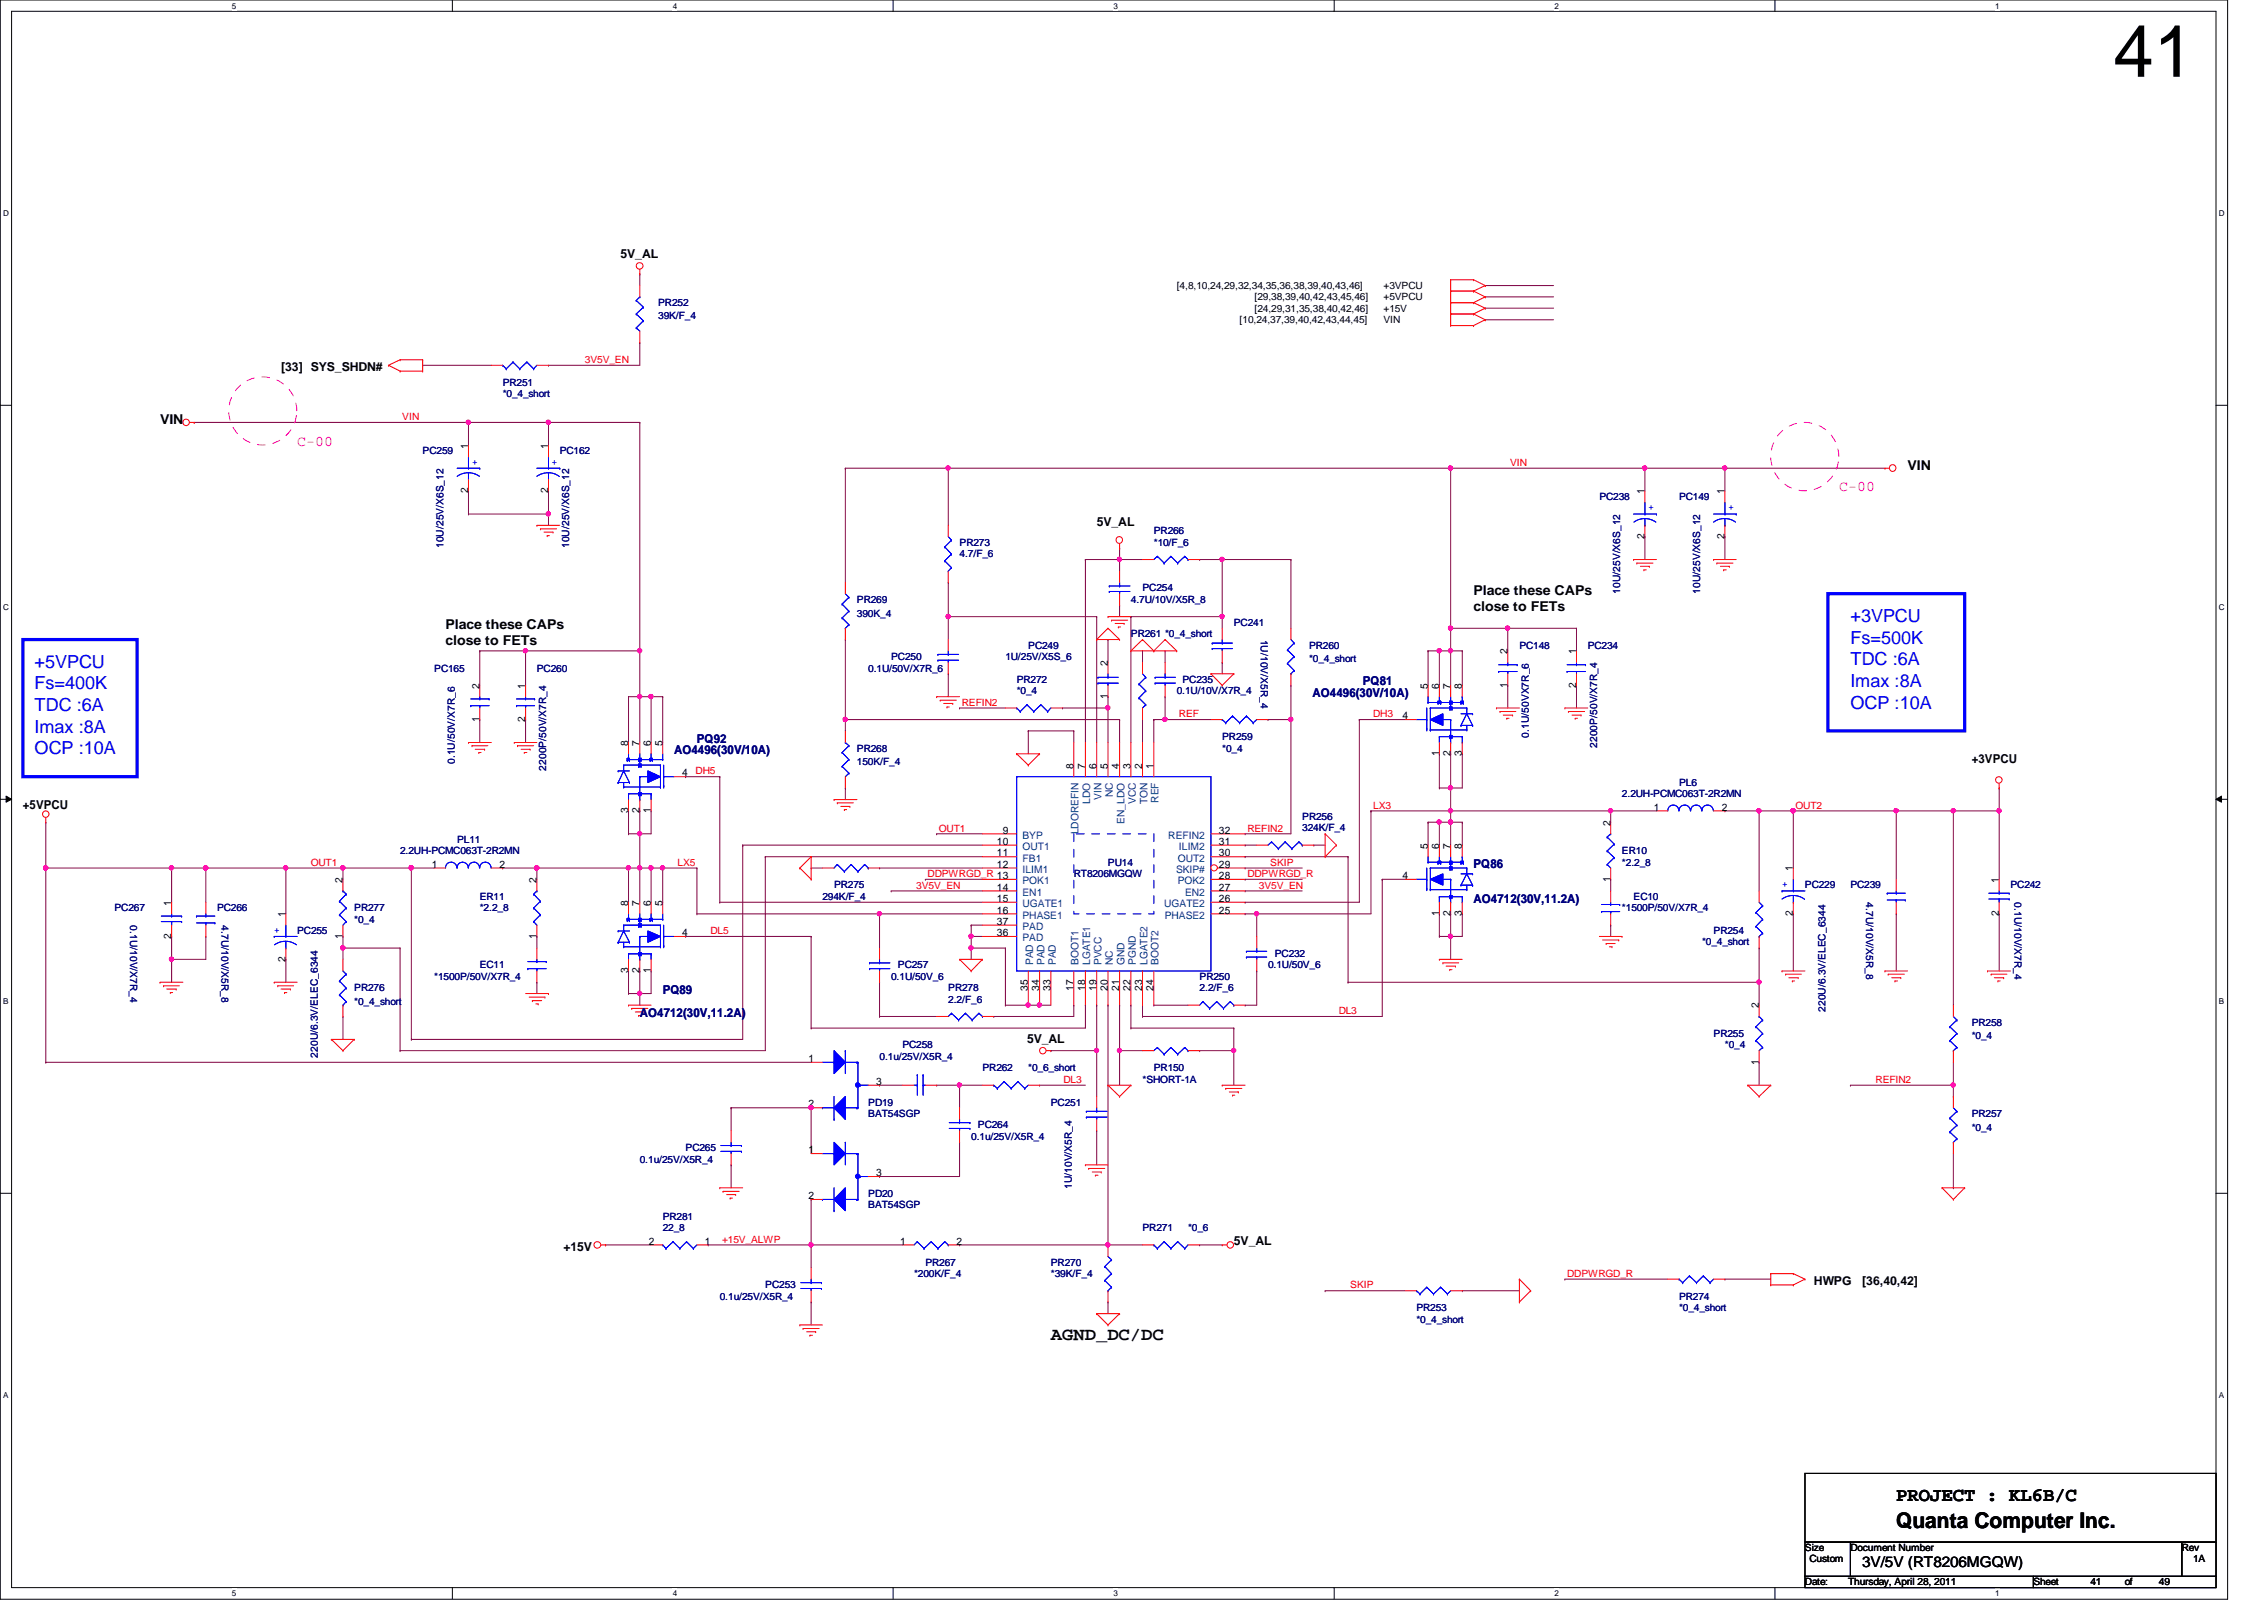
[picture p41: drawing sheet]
<svg xmlns="http://www.w3.org/2000/svg" width="297mm" height="210mm" viewBox="0 0 297 210" stroke-linecap="round" stroke-linejoin="round" font-family="sans-serif">
<defs><g id="words">
<text font-size="9.6" x="277.3" y="10.1">41</text>
<text font-size="2.8" x="248.8" y="200.4">Quanta Computer Inc.</text>
<text font-size="2.5" x="248.8" y="196.9">PROJECT : KL6B/C</text>
<g font-size="2.4" fill="#00f">
<text x="242.8" y="81.6">+3VPCU</text>
<text x="4.5" y="87.6">+5VPCU</text>
<text x="242.8" y="84.5">Fs=500K</text>
<text x="242.8" y="87.3">TDC :6A</text>
<text x="4.5" y="90.4">Fs=400K</text>
<text x="4.5" y="93.3">TDC :6A</text>
<text x="242.8" y="90.1">Imax :8A</text>
<text x="242.8" y="93">OCP :10A</text>
<text x="4.5" y="96.1">Imax :8A</text>
<text x="4.5" y="98.9">OCP :10A</text>
</g>
<text font-size="2.4" x="137.9" y="175.8">AGND_DC/DC</text>
<g font-size="1.9" fill="#f0f">
<text x="39" y="58.5">C-00</text>
<text x="241.3" y="64.4">C-00</text>
</g>
<text font-size="1.9" x="244.3" y="205.6">3V/5V (RT8206MGQW)</text>
<g font-size="1.8">
<text x="21" y="55.6">VIN</text>
<text x="250.3" y="61.6">VIN</text>
<text x="58.5" y="82.5">Place these CAPs</text>
<text x="193.3" y="78.1">Place these CAPs</text>
<text x="193.3" y="80.2">close to FETs</text>
<text x="58.5" y="84.7">close to FETs</text>
</g>
<g font-size="1.6">
<text x="81.4" y="33.9">5V_AL</text>
<text x="36.9" y="48.7">[33] SYS_SHDN#</text>
<text x="143.9" y="69">5V_AL</text>
<text x="258.7" y="100.1">+3VPCU</text>
<text x="3" y="106.1">+5VPCU</text>
<text x="134.7" y="136.8">5V_AL</text>
<text x="73.9" y="164.1">+15V</text>
<text x="161.9" y="163.4">5V_AL</text>
<text x="238" y="168.6">HWPG</text>
<text x="244.3" y="168.6">[36,40,42]</text>
</g>
<g font-size="1.6" fill="#000080">
<text x="178.8" y="89.9">PQ81</text>
<text x="172.2" y="91.4">AO4496(30V/10A)</text>
<text x="88.4" y="98.9">AO4496(30V/10A)</text>
<text x="91.4" y="97.4">PQ92</text>
<text x="193.3" y="113.9">PQ86</text>
<text x="193.3" y="118.4">AO4712(30V,11.2A)</text>
<text x="86.9" y="130.4">PQ89</text>
<text x="83.9" y="133.4">AO4712(30V,11.2A)</text>
</g>
<g font-size="1.4">
<text x="61.4" y="58.9" transform="rotate(-90 61.4 58.9)">1</text>
<text x="71.9" y="58.9" transform="rotate(-90 71.9 58.9)">1</text>
<text x="61.4" y="64.7" transform="rotate(-90 61.4 64.7)">2</text>
<text x="71.9" y="64.7" transform="rotate(-90 71.9 64.7)">2</text>
<text x="215.8" y="64.9" transform="rotate(-90 215.8 64.9)">1</text>
<text x="226.3" y="64.9" transform="rotate(-90 226.3 64.9)">1</text>
<text x="215.8" y="70.7" transform="rotate(-90 215.8 70.7)">2</text>
<text x="226.3" y="70.7" transform="rotate(-90 226.3 70.7)">2</text>
<text x="145.3" y="87.3" transform="rotate(-90 145.3 87.3)">2</text>
<text x="197.8" y="85.9" transform="rotate(-90 197.8 85.9)">2</text>
<text x="206.8" y="85.9" transform="rotate(-90 206.8 85.9)">1</text>
<text x="62.9" y="94.7" transform="rotate(-90 62.9 94.7)">1</text>
<text x="62.9" y="90.3" transform="rotate(-90 62.9 90.3)">2</text>
<text x="68.9" y="94.7" transform="rotate(-90 68.9 94.7)">2</text>
<text x="68.9" y="90.3" transform="rotate(-90 68.9 90.3)">1</text>
<text x="145.3" y="91.7" transform="rotate(-90 145.3 91.7)">1</text>
<text x="184" y="94.4">4</text>
<text x="187.3" y="90.3" transform="rotate(-90 187.3 90.3)">5</text>
<text x="188.8" y="90.3" transform="rotate(-90 188.8 90.3)">6</text>
<text x="190.3" y="90.3" transform="rotate(-90 190.3 90.3)">7</text>
<text x="191.8" y="90.3" transform="rotate(-90 191.8 90.3)">8</text>
<text x="197.8" y="90.2" transform="rotate(-90 197.8 90.2)">1</text>
<text x="206.8" y="90.2" transform="rotate(-90 206.8 90.2)">2</text>
<text x="82.4" y="97.8" transform="rotate(-90 82.4 97.8)">8</text>
<text x="83.9" y="97.8" transform="rotate(-90 83.9 97.8)">7</text>
<text x="85.4" y="97.8" transform="rotate(-90 85.4 97.8)">6</text>
<text x="86.9" y="97.8" transform="rotate(-90 86.9 97.8)">5</text>
<text x="89.5" y="101.9">4</text>
<text x="140.8" y="100.8" transform="rotate(-90 140.8 100.8)">8</text>
<text x="142.4" y="100.8" transform="rotate(-90 142.4 100.8)">7</text>
<text x="143.8" y="100.8" transform="rotate(-90 143.8 100.8)">6</text>
<text x="145.3" y="100.8" transform="rotate(-90 145.3 100.8)">5</text>
<text x="146.9" y="100.8" transform="rotate(-90 146.9 100.8)">4</text>
<text x="148.3" y="100.8" transform="rotate(-90 148.3 100.8)">3</text>
<text x="149.9" y="100.8" transform="rotate(-90 149.9 100.8)">2</text>
<text x="151.3" y="100.8" transform="rotate(-90 151.3 100.8)">1</text>
<text x="188.8" y="99.2" transform="rotate(-90 188.8 99.2)">1</text>
<text x="190.3" y="99.2" transform="rotate(-90 190.3 99.2)">2</text>
<text x="191.8" y="99.2" transform="rotate(-90 191.8 99.2)">3</text>
<text x="82.4" y="106.7" transform="rotate(-90 82.4 106.7)">3</text>
<text x="83.9" y="106.7" transform="rotate(-90 83.9 106.7)">2</text>
<text x="85.4" y="106.7" transform="rotate(-90 85.4 106.7)">1</text>
<text x="217" y="106.3">1</text>
<text x="225.9" y="106.3">2</text>
<text x="56.6" y="113.8">1</text>
<text x="65.5" y="113.8">2</text>
<text x="130.8" y="110.8">10</text>
<text x="130.8" y="112.4">11</text>
<text x="130.8" y="113.8">12</text>
<text x="131.6" y="109.3">9</text>
<text x="159.9" y="113.8">29</text>
<text x="159.9" y="112.4">30</text>
<text x="159.9" y="110.8">31</text>
<text x="159.9" y="109.3">32</text>
<text x="187.3" y="111.3" transform="rotate(-90 187.3 111.3)">5</text>
<text x="188.8" y="111.3" transform="rotate(-90 188.8 111.3)">6</text>
<text x="190.3" y="111.3" transform="rotate(-90 190.3 111.3)">7</text>
<text x="191.8" y="111.3" transform="rotate(-90 191.8 111.3)">8</text>
<text x="211.3" y="108.3" transform="rotate(-90 211.3 108.3)">2</text>
<text x="22.5" y="118.8" transform="rotate(-90 22.5 118.8)">1</text>
<text x="45" y="115.8" transform="rotate(-90 45 115.8)">2</text>
<text x="70.4" y="115.8" transform="rotate(-90 70.4 115.8)">2</text>
<text x="82.4" y="118.8" transform="rotate(-90 82.4 118.8)">8</text>
<text x="83.9" y="118.8" transform="rotate(-90 83.9 118.8)">7</text>
<text x="85.4" y="118.8" transform="rotate(-90 85.4 118.8)">6</text>
<text x="86.9" y="118.8" transform="rotate(-90 86.9 118.8)">5</text>
<text x="130.8" y="116.8">14</text>
<text x="130.8" y="118.3">15</text>
<text x="130.8" y="119.8">16</text>
<text x="159.9" y="119.8">25</text>
<text x="159.9" y="118.3">26</text>
<text x="159.9" y="116.8">27</text>
<text x="159.9" y="115.3">28</text>
<text x="184" y="115.3">4</text>
<text x="211.3" y="115.7" transform="rotate(-90 211.3 115.7)">1</text>
<text x="235.2" y="114.3" transform="rotate(-90 235.2 114.3)">1</text>
<text x="262.3" y="115.8" transform="rotate(-90 262.3 115.8)">1</text>
<text x="22.5" y="123.2" transform="rotate(-90 22.5 123.2)">2</text>
<text x="37.5" y="120.3" transform="rotate(-90 37.5 120.3)">1</text>
<text x="45" y="123.2" transform="rotate(-90 45 123.2)">1</text>
<text x="70.4" y="123.2" transform="rotate(-90 70.4 123.2)">1</text>
<text x="89.5" y="122.8">4</text>
<text x="130.8" y="122.8">36</text>
<text x="130.8" y="121.3">37</text>
<text x="188.8" y="120.2" transform="rotate(-90 188.8 120.2)">1</text>
<text x="190.3" y="120.2" transform="rotate(-90 190.3 120.2)">2</text>
<text x="191.8" y="120.2" transform="rotate(-90 191.8 120.2)">3</text>
<text x="235.2" y="120.2" transform="rotate(-90 235.2 120.2)">2</text>
<text x="262.3" y="120.2" transform="rotate(-90 262.3 120.2)">2</text>
<text x="37.5" y="126.2" transform="rotate(-90 37.5 126.2)">2</text>
<text x="82.4" y="127.7" transform="rotate(-90 82.4 127.7)">3</text>
<text x="83.9" y="127.7" transform="rotate(-90 83.9 127.7)">2</text>
<text x="85.4" y="127.7" transform="rotate(-90 85.4 127.7)">1</text>
<text x="134.9" y="130" transform="rotate(-90 134.9 130)">35</text>
<text x="136.4" y="130" transform="rotate(-90 136.4 130)">34</text>
<text x="137.8" y="130" transform="rotate(-90 137.8 130)">33</text>
<text x="140.8" y="130" transform="rotate(-90 140.8 130)">17</text>
<text x="142.4" y="130" transform="rotate(-90 142.4 130)">18</text>
<text x="143.8" y="130" transform="rotate(-90 143.8 130)">19</text>
<text x="145.3" y="130" transform="rotate(-90 145.3 130)">20</text>
<text x="146.9" y="130" transform="rotate(-90 146.9 130)">21</text>
<text x="148.3" y="130" transform="rotate(-90 148.3 130)">22</text>
<text x="149.9" y="130" transform="rotate(-90 149.9 130)">23</text>
<text x="151.3" y="130" transform="rotate(-90 151.3 130)">24</text>
<text x="230.8" y="132.3" transform="rotate(-90 230.8 132.3)">2</text>
<text x="106.1" y="139.3">1</text>
<text x="115" y="142.3">3</text>
<text x="230.8" y="139.7" transform="rotate(-90 230.8 139.7)">1</text>
<text x="106.1" y="145.3">2</text>
<text x="106.1" y="151.3">1</text>
<text x="115" y="154.3">3</text>
<text x="106.1" y="157.3">2</text>
<text x="85.1" y="163.3">2</text>
<text x="92.5" y="163.3">1</text>
<text x="118.1" y="163.3">1</text>
<text x="125.5" y="163.3">2</text>
</g>
<g font-size="1.4" fill="#004080">
<text x="143" y="105.5" transform="rotate(-90 143 105.5)">LDO</text>
<text x="144.5" y="104.9" transform="rotate(-90 144.5 104.9)">VIN</text>
<text x="146" y="104.6" transform="rotate(-90 146 104.6)">NC</text>
<text x="149" y="105.5" transform="rotate(-90 149 105.5)">VCC</text>
<text x="150.5" y="105.5" transform="rotate(-90 150.5 105.5)">TON</text>
<text x="152" y="105.3" transform="rotate(-90 152 105.3)">REF</text>
<text x="134.2" y="110">BYP</text>
<text x="134.2" y="111.5">OUT1</text>
<text x="134.2" y="113">FB1</text>
<text x="141.5" y="109.5" transform="rotate(-90 141.5 109.5)">LDOREFIN</text>
<text x="147.5" y="108.1" transform="rotate(-90 147.5 108.1)">EN_LDO</text>
<text x="153.3" y="110">REFIN2</text>
<text x="154.5" y="113">OUT2</text>
<text x="154.7" y="111.5">ILIM2</text>
<text x="134.2" y="114.5">ILIM1</text>
<text x="134.2" y="116">POK1</text>
<text x="134.2" y="117.5">EN1</text>
<text x="134.2" y="119">UGATE1</text>
<text x="152.7" y="119">UGATE2</text>
<text x="154.3" y="114.5">SKIP#</text>
<text x="154.5" y="116">POK2</text>
<text x="155.5" y="117.5">EN2</text>
<text x="134.2" y="120.5">PHASE1</text>
<text x="134.2" y="123.5">PAD</text>
<text x="134.2" y="122">PAD</text>
<text x="152.8" y="120.5">PHASE2</text>
<text x="135.5" y="126.6" transform="rotate(-90 135.5 126.6)">PAD</text>
<text x="137" y="126.6" transform="rotate(-90 137 126.6)">PAD</text>
<text x="138.5" y="126.6" transform="rotate(-90 138.5 126.6)">PAD</text>
<text x="141.5" y="126.6" transform="rotate(-90 141.5 126.6)">BOOT1</text>
<text x="143" y="126.6" transform="rotate(-90 143 126.6)">LGATE1</text>
<text x="144.5" y="126.6" transform="rotate(-90 144.5 126.6)">PVCC</text>
<text x="146" y="126.6" transform="rotate(-90 146 126.6)">NC</text>
<text x="147.5" y="126.6" transform="rotate(-90 147.5 126.6)">GND</text>
<text x="149" y="126.6" transform="rotate(-90 149 126.6)">PGND</text>
<text x="150.5" y="126.6" transform="rotate(-90 150.5 126.6)">LGATE2</text>
<text x="152" y="126.6" transform="rotate(-90 152 126.6)">BOOT2</text>
</g>
<g font-size="1.3" fill="#000080">
<text x="86.4" y="40.1">PR252</text>
<text x="86.4" y="41.9">39K/F_4</text>
<text x="66" y="50.6">PR251</text>
<text x="66" y="52.1">*0_4_short</text>
<text x="55.5" y="59.6">PC259</text>
<text x="73.4" y="59.6">PC162</text>
<text x="209.8" y="65.6">PC238</text>
<text x="220.3" y="65.6">PC149</text>
<text x="58.2" y="71.9" transform="rotate(-90 58.2 71.9)">10U/25V/X6S_12</text>
<text x="74.7" y="71.9" transform="rotate(-90 74.7 71.9)">10U/25V/X6S_12</text>
<text x="125.9" y="71.6">PR273</text>
<text x="151.4" y="70.1">PR266</text>
<text x="151.4" y="71.6">*10/F_6</text>
<text x="125.9" y="73.1">4.7/F_6</text>
<text x="149.9" y="77.6">PC254</text>
<text x="212.6" y="77.9" transform="rotate(-90 212.6 77.9)">10U/25V/X6S_12</text>
<text x="223.1" y="77.9" transform="rotate(-90 223.1 77.9)">10U/25V/X6S_12</text>
<text x="112.4" y="79.1">PR269</text>
<text x="112.4" y="80.9">390K_4</text>
<text x="148.4" y="83.6">PR261 *0_4_short</text>
<text x="148.4" y="79.1">4.7U/10V/X5R_8</text>
<text x="161.9" y="82.1">PC241</text>
<text x="165.4" y="83.9" transform="rotate(90 165.4 83.9)">1U/10V/X5R_4</text>
<text x="57" y="88.1">PC165</text>
<text x="70.4" y="88.1">PC260</text>
<text x="113.9" y="88.1">0.1U/50V/X7R_6</text>
<text x="116.9" y="86.6">PC250</text>
<text x="131.9" y="86.6">1U/25V/X5S_6</text>
<text x="133.4" y="89.6">PR272</text>
<text x="134.9" y="85.1">PC249</text>
<text x="155.1" y="89.6">PC235</text>
<text x="171.7" y="85.1">PR260</text>
<text x="171.7" y="86.9">*0_4_short</text>
<text x="199.3" y="85.1">PC148</text>
<text x="208.3" y="85.1">PC234</text>
<text x="133.4" y="91.1">*0_4</text>
<text x="154.4" y="91.1">0.1U/10V/X7R_4</text>
<text x="59.7" y="100.2" transform="rotate(-90 59.7 100.2)">0.1U/50V/X7R_6</text>
<text x="71.7" y="101.1" transform="rotate(-90 71.7 101.1)">2200P/50V/X7R_4</text>
<text x="112.4" y="98.6">PR268</text>
<text x="112.4" y="100.4">150K/F_4</text>
<text x="160.4" y="97.1">PR259</text>
<text x="160.4" y="98.6">*0_4</text>
<text x="200.6" y="96.8" transform="rotate(-90 200.6 96.8)">0.1U/50VX7R_6</text>
<text x="209.5" y="98.1" transform="rotate(-90 209.5 98.1)">2200P/50V/X7R_4</text>
<text x="170.9" y="107.6">PR256</text>
<text x="212.8" y="104.6">2.2UH-PCMC063T-2R2MN</text>
<text x="220.3" y="103.1">PL6</text>
<text x="52.5" y="112.1">2.2UH-PCMC063T-2R2MN</text>
<text x="60" y="110.6">PL11</text>
<text x="145.4" y="113.6">PU14</text>
<text x="170.9" y="109.1">324K/F_4</text>
<text x="212.8" y="112.1">ER10</text>
<text x="212.8" y="113.6">*2.2_8</text>
<text x="15" y="119.5">PC267</text>
<text x="28.5" y="119.5">PC266</text>
<text x="46.5" y="119.5">PR277</text>
<text x="62.9" y="118.1">ER11</text>
<text x="62.9" y="119.5">*2.2_8</text>
<text x="107.9" y="118.1">294K/F_4</text>
<text x="109.4" y="116.5">PR275</text>
<text x="140.9" y="115.1">RT8206MGQW</text>
<text x="212.8" y="119.5">*1500P/50V/X7R_4</text>
<text x="214.3" y="118.1">EC10</text>
<text x="236.8" y="116.5">PC229</text>
<text x="242.8" y="116.5">PC239</text>
<text x="244.9" y="118.4" transform="rotate(90 244.9 118.4)">4.7U/10V/X5R_8</text>
<text x="263.8" y="116.5">PC242</text>
<text x="264.3" y="118.4" transform="rotate(90 264.3 118.4)">0.1U/10V/X7R_4</text>
<text x="17.1" y="121.4" transform="rotate(90 17.1 121.4)">0.1U/10V/X7R_4</text>
<text x="29.1" y="121.4" transform="rotate(90 29.1 121.4)">4.7U/10V/X5R_8</text>
<text x="39" y="122.6">PC255</text>
<text x="46.5" y="121.1">*0_4</text>
<text x="167.3" y="125.6">PC232</text>
<text x="223.3" y="124">*0_4_short</text>
<text x="224.8" y="122.6">PR254</text>
<text x="46.5" y="130">PR276</text>
<text x="46.5" y="131.8">*0_4_short</text>
<text x="57" y="128.6">*1500P/50V/X7R_4</text>
<text x="62.9" y="127">EC11</text>
<text x="116.9" y="128.6">0.1U/50V_6</text>
<text x="117.8" y="127">PC257</text>
<text x="124.4" y="130">PR278</text>
<text x="124.4" y="131.5">2.2/F_6</text>
<text x="157.4" y="128.6">PR250</text>
<text x="157.4" y="130">2.2/F_6</text>
<text x="166.4" y="127">0.1U/50V_6</text>
<text x="118.4" y="137.5">PC258</text>
<text x="224.8" y="136.1">PR255</text>
<text x="226.3" y="137.5">*0_4</text>
<text x="239.5" y="132.8" transform="rotate(-90 239.5 132.8)">220U/6.3V/ELEC_6344</text>
<text x="258.7" y="134.5">PR258</text>
<text x="258.7" y="136.4">*0_4</text>
<text x="41.7" y="138.8" transform="rotate(-90 41.7 138.8)">220U/6.3V/ELEC_6344</text>
<text x="115.4" y="139">0.1u/25V/X5R_4</text>
<text x="128.9" y="140.5">PR262</text>
<text x="134.9" y="140.5">*0_6_short</text>
<text x="149.9" y="142">*SHORT-1A</text>
<text x="151.4" y="140.5">PR150</text>
<text x="113.9" y="145">PD19</text>
<text x="113.9" y="146.5">BAT54SGP</text>
<text x="127.4" y="149.5">0.1u/25V/X5R_4</text>
<text x="128.3" y="148">PC264</text>
<text x="137.9" y="145">PC251</text>
<text x="258.7" y="146.5">PR257</text>
<text x="258.7" y="148.3">*0_4</text>
<text x="83.9" y="152.5">0.1u/25V/X5R_4</text>
<text x="90" y="151">PC265</text>
<text x="140.6" y="156" transform="rotate(-90 140.6 156)">1U/10V/X5R_4</text>
<text x="86.9" y="160">PR281</text>
<text x="86.9" y="161.5">22_8</text>
<text x="113.9" y="157">PD20</text>
<text x="113.9" y="158.5">BAT54SGP</text>
<text x="149.9" y="161.5">PR271</text>
<text x="155.9" y="161.5">*0_6</text>
<text x="119.9" y="167.5">*200K/F_4</text>
<text x="121.4" y="166">PR267</text>
<text x="137.9" y="166">PR270</text>
<text x="137.9" y="167.5">*39K/F_4</text>
<text x="94.4" y="170.5">0.1u/25V/X5R_4</text>
<text x="100.4" y="169">PC253</text>
<text x="185.8" y="172">PR253</text>
<text x="185.8" y="173.5">*0_4_short</text>
<text x="220.3" y="170.5">PR274</text>
<text x="220.3" y="172">*0_4_short</text>
</g>
<g font-size="1.3">
<text x="154.4" y="37.9">[4,8,10,24,29,32,34,35,36,38,39,40,43,46]</text>
<text x="164.6" y="39.4">[29,38,39,40,42,43,45,46]</text>
<text x="164.6" y="40.9">[24,29,31,35,38,40,42,46]</text>
<text x="181.5" y="37.9">+3VPCU</text>
<text x="181.5" y="39.4">+5VPCU</text>
<text x="181.5" y="40.9">+15V</text>
<text x="162.6" y="42.4">[10,24,37,39,40,42,43,44,45]</text>
<text x="181.5" y="42.4">VIN</text>
<text x="236.8" y="203.5">Size</text>
<text x="242.8" y="203.5">Document Number</text>
<text x="286.3" y="203.5">Rev</text>
<text x="236.8" y="208">Date:</text>
<text x="237.4" y="205">Custom</text>
<text x="242.5" y="208">Thursday, April 28, 2011</text>
<text x="266.8" y="208">Sheet</text>
<text x="274.3" y="208">41</text>
<text x="278.8" y="208">of</text>
<text x="283.2" y="208">49</text>
<text x="287.7" y="205">1A</text>
</g>
<g font-size="1.3" fill="#f00">
<text x="76.7" y="47.6">3V5V_EN</text>
<text x="52.8" y="55.1">VIN</text>
<text x="198.1" y="61.1">VIN</text>
<text x="126.2" y="92.6">REFIN2</text>
<text x="154.7" y="94.1">REF</text>
<text x="180.2" y="94.1">DH3</text>
<text x="91.3" y="101.6">DH5</text>
<text x="180.2" y="106.1">LX3</text>
<text x="235.6" y="106.1">OUT2</text>
<text x="40.8" y="113.6">OUT1</text>
<text x="88.9" y="113.6">LX5</text>
<text x="123.2" y="109.1">OUT1</text>
<text x="163.7" y="109.1">REFIN2</text>
<text x="166.7" y="113.6">SKIP</text>
<text x="120.2" y="116.6">3V5V_EN</text>
<text x="121.7" y="115.1">DDPWRGD_R 13</text>
<text x="163.7" y="115.1">DDPWRGD_R</text>
<text x="165.2" y="116.6">3V5V_EN</text>
<text x="93.2" y="122.6">DL5</text>
<text x="175.6" y="133.1">DL3</text>
<text x="139.5" y="142.1">DL3</text>
<text x="246.1" y="142.1">REFIN2</text>
<text x="94.7" y="163">+15V_ALWP</text>
<text x="205.6" y="167.5">DDPWRGD_R</text>
<text x="177.2" y="169">SKIP</text>
</g>
<g font-size="1.3" fill="#00f">
<text x="61.9" y="61">+</text>
<text x="72.4" y="61">+</text>
<text x="216.3" y="67">+</text>
<text x="226.8" y="67">+</text>
<text x="233.8" y="116.4">+</text>
<text x="36" y="122.4">+</text>
</g>
<g font-size="1.1">
<text x="30.4" y="1.1">5</text>
<text x="88.3" y="1.1">4</text>
<text x="146.1" y="1.1">3</text>
<text x="204" y="1.1">2</text>
<text x="261.8" y="1.1">1</text>
<text x=".4" y="28.3">D</text>
<text x="291.1" y="28.3">D</text>
<text x=".4" y="80">C</text>
<text x="291.1" y="80">C</text>
<text x=".4" y="131.7">B</text>
<text x="291.1" y="131.7">B</text>
<text x=".4" y="183.3">A</text>
<text x="291.1" y="183.3">A</text>
<text x="30.4" y="209.4">5</text>
<text x="88.3" y="209.4">4</text>
<text x="146.1" y="209.4">3</text>
<text x="204" y="209.4">2</text>
<text x="261.8" y="209.4">1</text>
</g>
</g></defs>
<path d="M0 0h292.3v209.8h-292.3zM1.5 1.5h289.2v206.8h-289.2z" fill="none" stroke="#000" stroke-width=".13"/>
<g fill="#fff">
<path d="M30.4 .2h.6v1.2h-.6z"/>
<path d="M30.4 208.4h.6v1.2h-.6z"/>
</g>
<path d="M59.3 0v1.5M59.3 208.3v1.5" fill="none" stroke="#000" stroke-width=".13"/>
<g fill="#fff">
<path d="M88.3 .2h.6v1.2h-.6z"/>
<path d="M88.3 208.4h.6v1.2h-.6z"/>
</g>
<path d="M117.2 0v1.5M117.2 208.3v1.5" fill="none" stroke="#000" stroke-width=".13"/>
<g fill="#fff">
<path d="M146.1 .2h.6v1.2h-.6z"/>
<path d="M146.1 208.4h.6v1.2h-.6z"/>
</g>
<path d="M175 0v1.5M175 208.3v1.5" fill="none" stroke="#000" stroke-width=".13"/>
<g fill="#fff">
<path d="M204 .2h.6v1.2h-.6z"/>
<path d="M204 208.4h.6v1.2h-.6z"/>
</g>
<path d="M232.9 0v1.5M232.9 208.3v1.5" fill="none" stroke="#000" stroke-width=".13"/>
<g fill="#fff">
<path d="M261.8 .2h.6v1.2h-.6z"/>
<path d="M261.8 208.4h.6v1.2h-.6z"/>
<path d="M.4 27.3h.8v1.2h-.8z"/>
<path d="M291.1 27.3h.8v1.2h-.8z"/>
<path d="M.4 79h.8v1.2h-.8z"/>
<path d="M291.1 79h.8v1.2h-.8z"/>
</g>
<path d="M0 53.2h1.5M290.7 53.2h1.5" fill="none" stroke="#000" stroke-width=".13"/>
<g fill="#fff">
<path d="M.4 130.7h.7v1.2h-.7z"/>
<path d="M291.1 130.7h.7v1.2h-.7z"/>
</g>
<path d="M0 104.9h1.5M.8 104.4l.7 .5-.7 .3zM290.7 104.9l.8-.5v.8zM290.7 104.9h1.5" fill="none" stroke="#000" stroke-width=".13"/>
<path d="M.8 104.4l.7 .5-.7 .3zM290.7 104.9l.8-.5v.8z" fill="#000"/>
<g fill="#fff">
<path d="M.4 182.4h.7v1.2h-.7z"/>
<path d="M291.1 182.4h.7v1.2h-.7z"/>
</g>
<path d="M0 156.5h1.5M290.7 156.5h1.5" fill="none" stroke="#000" stroke-width=".13"/>
<path d="M215.8 61.4h.1M215.8 61.4h10.5M226.3 61.4h.1M226.3 61.4v3M188.8 119.9h.1M188.8 119.9v3M190.3 122.9h.1M190.3 122.9v3" fill="none" stroke="#800040" stroke-width=".13"/>
<circle cx="226.3" cy="61.4" r=".29" fill="#f0f"/>
<circle cx="226.3" cy="61.4" r=".29" fill="none" stroke="#f0f" stroke-width=".13"/>
<path d="M188.8 98.9h.1M188.8 98.9v4.5M188.8 103.4h.1M188.8 103.4h1.5M190.3 107.9h.1M190.3 107.9h1.6M235.3 119.9h.1M235.3 119.9v7.5M190.3 122.9h.1M190.3 122.9h1.6" fill="none" stroke="#800040" stroke-width=".13"/>
<circle cx="190.3" cy="122.8" r=".29" fill="#f0f"/>
<circle cx="190.3" cy="122.8" r=".29" fill="none" stroke="#f0f" stroke-width=".13"/>
<path d="M181.4 115.4h.1M181.4 115.4h3M188.8 107.9h.1M188.8 107.9v3M188.8 107.9h1.5M191.9 119.9h.1M191.9 119.9v3" fill="none" stroke="#800040" stroke-width=".13"/>
<circle cx="190.3" cy="107.8" r=".29" fill="#f0f"/>
<circle cx="190.3" cy="107.8" r=".29" fill="none" stroke="#f0f" stroke-width=".13"/>
<circle cx="188.8" cy="107.8" r=".29" fill="#f0f"/>
<circle cx="188.8" cy="107.8" r=".29" fill="none" stroke="#f0f" stroke-width=".13"/>
<path d="M226.3 70.4h.1M226.3 70.4v3M190.3 107.9h.1M190.3 107.9v3" fill="none" stroke="#800040" stroke-width=".13"/>
<circle cx="190.3" cy="107.8" r=".29" fill="#f0f"/>
<circle cx="190.3" cy="107.8" r=".29" fill="none" stroke="#f0f" stroke-width=".13"/>
<path d="M45 113.9h.1M45 113.9h9" fill="none" stroke="#800040" stroke-width=".13"/>
<circle cx="45" cy="113.9" r=".29" fill="#f0f"/>
<circle cx="45" cy="113.9" r=".29" fill="none" stroke="#f0f" stroke-width=".13"/>
<g fill="none" stroke="#800040" stroke-width=".13">
<path d="M61.5 55.4h.1M61.5 55.4v3M72 55.4h.1M72 55.4v3M62.9 94.4h.1M62.9 85.4h.1M62.9 85.4v4.5M62.9 94.4v3M69 85.4h.1M69 94.4h.1M69 85.4v4.5M69 94.4v3"/>
<path d="M110.9 83.9h.1M110.9 83.9v10.5M124.4 88.4h.1M124.4 88.4v3M143.9 80.9h.1M143.9 80.9v16.5M145.4 91.4h.1M145.4 91.4v1.5M45 113.9h.1M45 113.9v1.5M90 101.9h.1M90 101.9h4.4"/>
<path d="M211.3 106.4h.1M211.3 106.4h6M70.4 122.9h.1M70.4 128.9h.1M70.4 122.9v1.5M70.4 128.9v1.4M157.4 137.8h.1M157.4 137.8h4.5M230.8 124.4h.1M230.8 124.4v4.5"/>
</g>
<circle cx="110.9" cy="94.4" r=".29" fill="#f0f"/>
<circle cx="110.9" cy="94.4" r=".29" fill="none" stroke="#f0f" stroke-width=".13"/>
<path d="M179.9 106.4h.1M179.9 106.4h10.4M262.3 103.4h.1M262.3 106.4h.1M262.3 103.4v12M52.5 137.8h.1M52.5 124.4h.1M52.5 137.8h47.9M52.5 124.4v13.4" fill="none" stroke="#800040" stroke-width=".13"/>
<circle cx="262.3" cy="106.4" r=".29" fill="#f0f"/>
<circle cx="262.3" cy="106.4" r=".29" fill="none" stroke="#f0f" stroke-width=".13"/>
<path d="M235.3 106.4h.1M235.3 106.4h13.5M248.8 106.4h.1M248.8 106.4v9M262.3 119.9h.1M262.3 119.9v7.5" fill="none" stroke="#800040" stroke-width=".13"/>
<circle cx="235.3" cy="106.4" r=".29" fill="#f0f"/>
<circle cx="235.3" cy="106.4" r=".29" fill="none" stroke="#f0f" stroke-width=".13"/>
<path d="M139.4 92.9h.1M139.4 92.9h6" fill="none" stroke="#800040" stroke-width=".13"/>
<circle cx="145.3" cy="92.9" r=".29" fill="#f0f"/>
<circle cx="145.3" cy="92.9" r=".29" fill="none" stroke="#f0f" stroke-width=".13"/>
<g fill="none" stroke="#800040" stroke-width=".13">
<path d="M194.9 37.5h.1M194.9 37.5h8.9M160.4 73.4h.1M160.4 73.4h9M145.4 83.9h.1M145.4 92.9h.1M145.4 83.9v3M145.4 92.9v4.5M151.4 94.4h.1M151.4 94.4h7.5M152.9 94.4h.1M211.3 106.4h.1"/>
<path d="M211.3 106.4v1.5M235.3 106.4h.1M235.3 106.4v7.5M82.5 130.3h.1M83.9 127.4h.1M83.9 127.4v2.9h-1.4M145.4 131.9h.1M145.4 131.9v31.4h-19.5M230.8 128.9h.1M230.8 139.4h.1M230.8 128.9v3M230.8 139.4v3"/>
<path d="M125.9 163.3h.1"/>
</g>
<circle cx="145.3" cy="163.3" r=".29" fill="#f0f"/>
<circle cx="145.3" cy="163.3" r=".29" fill="none" stroke="#f0f" stroke-width=".13"/>
<path d="M106.4 163.3h.1M106.4 163.3h12" fill="none" stroke="#800040" stroke-width=".13"/>
<circle cx="106.4" cy="163.3" r=".29" fill="#f0f"/>
<circle cx="106.4" cy="163.3" r=".29" fill="none" stroke="#f0f" stroke-width=".13"/>
<path d="M190.3 106.4h.1M190.3 106.4h21M106.4 170.8h.1M106.4 170.8v3M145.4 170.8h.1M145.4 170.8v1.5" fill="none" stroke="#800040" stroke-width=".13"/>
<circle cx="211.3" cy="106.4" r=".29" fill="#f0f"/>
<circle cx="211.3" cy="106.4" r=".29" fill="none" stroke="#f0f" stroke-width=".13"/>
<circle cx="190.3" cy="106.4" r=".29" fill="#f0f"/>
<circle cx="190.3" cy="106.4" r=".29" fill="none" stroke="#f0f" stroke-width=".13"/>
<g fill="none" stroke="#800040" stroke-width=".13">
<path d="M194.9 38.9h.1M194.9 38.9h8.9M125.9 92.9h.1M125.9 92.9h6M166.4 94.4h.1M166.4 94.4h3M27 113.9h.1M27 113.9v4.5M37.5 113.9h.1M37.5 113.9v6M82.5 127.4h.1M82.5 127.4v2.9"/>
<path d="M83.9 130.3h.1M85.4 127.4h.1M85.4 127.4v2.9h-1.5M92.9 163.3h.1M92.9 163.3h13.5M106.4 163.3h.1M106.4 163.3v3"/>
</g>
<circle cx="37.5" cy="113.9" r=".29" fill="#f0f"/>
<circle cx="37.5" cy="113.9" r=".29" fill="none" stroke="#f0f" stroke-width=".13"/>
<path d="M37.5 113.9h.1M37.5 113.9h7.5" fill="none" stroke="#800040" stroke-width=".13"/>
<circle cx="45" cy="113.9" r=".29" fill="#f0f"/>
<circle cx="45" cy="113.9" r=".29" fill="none" stroke="#f0f" stroke-width=".13"/>
<path d="M22.5 125.9h.1M22.5 125.9v3M37.5 125.9h.1M37.5 125.9v3" fill="none" stroke="#800040" stroke-width=".13"/>
<circle cx="22.5" cy="125.8" r=".29" fill="#f0f"/>
<circle cx="22.5" cy="125.8" r=".29" fill="none" stroke="#f0f" stroke-width=".13"/>
<g fill="none" stroke="#800040" stroke-width=".13">
<path d="M194.9 42h.1M194.9 42h8.9M178.3 94.4h.1M178.3 94.4v24M22.5 113.9h.1M22.5 113.9v4.5M54 113.9h.1M54 113.9h3M70.4 113.9h.1M70.4 113.9v1.5M172.4 110.9h.1M172.4 110.9h1.5"/>
<path d="M181.4 115.4h.1M181.4 115.4v17.9M187.4 107.9h.1M187.4 107.9v3M22.5 125.9h.1M27 122.9h.1M27 122.9v3h-4.5M106.4 134.9h.1M106.4 134.9h36M145.4 163.3h.1M145.4 163.3h4.5M205.3 167.8h.1"/>
<path d="M205.3 167.8h13.5"/>
</g>
<circle cx="53.9" cy="113.9" r=".29" fill="#f0f"/>
<circle cx="53.9" cy="113.9" r=".29" fill="none" stroke="#f0f" stroke-width=".13"/>
<path d="M194.9 40.4h.1M194.9 40.4h8.9M146.9 73.4h.1M146.9 73.4h3M211.3 115.4h.1M211.3 115.4v1.5M146.9 137.8h.1M146.9 137.8h3M211.3 121.4h.1M211.3 121.4v1.5" fill="none" stroke="#800040" stroke-width=".13"/>
<circle cx="146.9" cy="137.8" r=".29" fill="#f0f"/>
<circle cx="146.9" cy="137.8" r=".29" fill="none" stroke="#f0f" stroke-width=".13"/>
<path d="M152.9 91.4h.1M152.9 91.4v3M146.9 131.9h.1M146.9 131.9v5.9" fill="none" stroke="#800040" stroke-width=".13"/>
<circle cx="152.8" cy="94.4" r=".29" fill="#f0f"/>
<circle cx="152.8" cy="94.4" r=".29" fill="none" stroke="#f0f" stroke-width=".13"/>
<path d="M127.4 124.4h.1M127.4 124.4h4.5" fill="none" stroke="#800040" stroke-width=".13"/>
<circle cx="127.4" cy="124.3" r=".29" fill="#f0f"/>
<circle cx="127.4" cy="124.3" r=".29" fill="none" stroke="#f0f" stroke-width=".13"/>
<path d="M161.9 137.8h.1M161.9 137.8v4.6" fill="none" stroke="#800040" stroke-width=".13"/>
<circle cx="161.8" cy="137.8" r=".29" fill="#f0f"/>
<circle cx="161.8" cy="137.8" r=".29" fill="none" stroke="#f0f" stroke-width=".13"/>
<g fill="none" stroke="#800040" stroke-width=".13">
<path d="M215.8 70.4h.1M215.8 70.4v3M110.9 94.4h.1M110.9 94.4v1.5M190.3 82.4h.1M190.3 82.4h7.5M197.8 89.9h.1M197.8 82.4h.1M197.8 82.4v3M197.8 89.9v3M206.8 82.4h.1M206.8 89.9h.1"/>
<path d="M206.8 82.4v3M206.8 89.9v3M110.9 103.4h.1M110.9 103.4v1.5M142.4 131.9h.1M142.4 131.9v3"/>
</g>
<circle cx="197.8" cy="82.4" r=".29" fill="#f0f"/>
<circle cx="197.8" cy="82.4" r=".29" fill="none" stroke="#f0f" stroke-width=".13"/>
<path d="M190.3 61.4h.1M190.3 61.4v21M190.3 61.4h25.5M197.8 82.4h.1M197.8 82.4h9M131.9 124.4h.1M131.9 124.4v7.5" fill="none" stroke="#800040" stroke-width=".13"/>
<circle cx="215.8" cy="61.4" r=".29" fill="#f0f"/>
<circle cx="215.8" cy="61.4" r=".29" fill="none" stroke="#f0f" stroke-width=".13"/>
<circle cx="190.3" cy="61.4" r=".29" fill="#f0f"/>
<circle cx="190.3" cy="61.4" r=".29" fill="none" stroke="#f0f" stroke-width=".13"/>
<path d="M215.8 61.4h.1M215.8 61.4v3M146.9 94.4h.1M146.9 94.4v3M190.3 103.4h.1M190.3 103.4v3" fill="none" stroke="#800040" stroke-width=".13"/>
<circle cx="190.3" cy="103.4" r=".29" fill="#f0f"/>
<circle cx="190.3" cy="103.4" r=".29" fill="none" stroke="#f0f" stroke-width=".13"/>
<path d="M134.9 95.9h.1M134.9 95.9h6M148.4 80.9h.1M148.4 80.9h12M160.4 80.9h.1M160.4 80.9v1.5M106.4 157.4h.1M106.4 157.4v5.9" fill="none" stroke="#800040" stroke-width=".13"/>
<circle cx="160.3" cy="80.9" r=".29" fill="#f0f"/>
<circle cx="160.3" cy="80.9" r=".29" fill="none" stroke="#f0f" stroke-width=".13"/>
<path d="M45 122.9h.1M45 122.9v1.5" fill="none" stroke="#800040" stroke-width=".13"/>
<circle cx="45" cy="124.3" r=".29" fill="#f0f"/>
<circle cx="45" cy="124.3" r=".29" fill="none" stroke="#f0f" stroke-width=".13"/>
<path d="M142.4 73.4h.1M142.4 73.4v24M163.4 118.4h.1M163.4 118.4h14.9M83.9 130.3h.1M83.9 130.3v1.6M137.9 137.8h.1M137.9 137.8h6" fill="none" stroke="#800040" stroke-width=".13"/>
<circle cx="83.9" cy="130.3" r=".29" fill="#f0f"/>
<circle cx="83.9" cy="130.3" r=".29" fill="none" stroke="#f0f" stroke-width=".13"/>
<g fill="none" stroke="#800040" stroke-width=".13">
<path d="M148.4 80.9h.1M148.4 80.9v16.5M151.4 94.4h.1M151.4 94.4v3M160.4 86.9h.1M160.4 86.9v1.5M178.3 94.4h.1M178.3 94.4h6.1M91.4 113.9h.1M91.4 119.9h.1M91.4 113.9v6M91.4 119.9h37.5"/>
<path d="M115.4 119.9h.1M115.4 119.9v4.5M163.4 110.9h.1M163.4 110.9h1.5M115.4 133.3h.1M115.4 128.9h.1M115.4 133.3h7.5M115.4 128.9v4.4M130.4 133.3h.1M140.9 131.9h.1M140.9 131.9v1.4h-10.5M143.9 131.9h.1"/>
<path d="M143.9 131.9v5.9M149.9 133.3h.1M149.9 133.3h31.5M161.9 134.9h.1M161.9 134.9v2.9"/>
</g>
<circle cx="115.4" cy="119.9" r=".29" fill="#f0f"/>
<circle cx="115.4" cy="119.9" r=".29" fill="none" stroke="#f0f" stroke-width=".13"/>
<g fill="none" stroke="#800040" stroke-width=".13">
<path d="M134.9 95.9h.1M134.9 95.9v3M140.9 95.9h.1M140.9 95.9v1.5M94.4 118.4h.1M94.4 118.4h34.5M106.4 113.9h.1M106.4 113.9h1.5M163.4 113.9h.1M163.4 113.9h7.5M127.4 121.4h.1M127.4 121.4h1.5"/>
<path d="M127.4 121.4v1.5M148.4 131.9h.1M148.4 131.9v3M115.4 154.3h.1M122.9 142.4h.1M122.9 142.4h3M125.9 149.9h.1M125.9 142.4h.1M125.9 149.9v4.4h-10.5M125.9 142.4v2.9"/>
</g>
<circle cx="125.9" cy="142.3" r=".29" fill="#f0f"/>
<circle cx="125.9" cy="142.3" r=".29" fill="none" stroke="#f0f" stroke-width=".13"/>
<path d="M151.4 131.9h.1M151.4 131.9h4.5M95.9 145.3h.1M95.9 145.3h10.5M106.4 145.3h.1M106.4 145.3v6" fill="none" stroke="#800040" stroke-width=".13"/>
<circle cx="106.4" cy="145.3" r=".29" fill="#f0f"/>
<circle cx="106.4" cy="145.3" r=".29" fill="none" stroke="#f0f" stroke-width=".13"/>
<path d="M122.9 109.4h.1M122.9 109.4h6M164.9 119.9h.1M164.9 119.9v3" fill="none" stroke="#800040" stroke-width=".13"/>
<circle cx="164.9" cy="119.9" r=".29" fill="#f0f"/>
<circle cx="164.9" cy="119.9" r=".29" fill="none" stroke="#f0f" stroke-width=".13"/>
<path d="M124.4 80.9h.1M124.4 80.9h19.5M163.4 119.9h.1M163.4 119.9h1.5" fill="none" stroke="#800040" stroke-width=".13"/>
<circle cx="124.4" cy="80.9" r=".29" fill="#f0f"/>
<circle cx="124.4" cy="80.9" r=".29" fill="none" stroke="#f0f" stroke-width=".13"/>
<g fill="none" stroke="#800040" stroke-width=".13">
<path d="M146.9 79.4h.1M146.9 73.4h.1M146.9 73.4v1.5M146.9 79.4v1.5M146.9 137.8h.1M146.9 137.8v4.6M149.9 131.9h.1M149.9 131.9v1.4M163.4 131.9h.1M164.9 127.4h.1M164.9 127.4v4.5h-1.5M95.9 152.8h.1"/>
<path d="M95.9 152.8v3"/>
</g>
<circle cx="146.9" cy="73.4" r=".29" fill="#f0f"/>
<circle cx="146.9" cy="73.4" r=".29" fill="none" stroke="#f0f" stroke-width=".13"/>
<path d="M142.4 73.4h.1M146.9 71.9h.1M146.9 71.9v1.5h-4.5M54 113.9h.1M54 113.9v22.5M164.9 119.9h.1M179.9 106.4h.1M179.9 106.4v13.5h-15M6 139.4h.1M6 139.4h100.4" fill="none" stroke="#800040" stroke-width=".13"/>
<circle cx="53.9" cy="113.9" r=".29" fill="#f0f"/>
<circle cx="53.9" cy="113.9" r=".29" fill="none" stroke="#f0f" stroke-width=".13"/>
<path d="M97.4 110.9h.1M97.4 110.9v25.5h-43.4M54 136.4h.1M127.4 122.9h.1M127.4 122.9v1.5" fill="none" stroke="#800040" stroke-width=".13"/>
<circle cx="127.4" cy="122.8" r=".29" fill="#f0f"/>
<circle cx="127.4" cy="122.8" r=".29" fill="none" stroke="#f0f" stroke-width=".13"/>
<path d="M124.4 61.4h.1M124.4 61.4h65.9M163.4 112.4h.1M163.4 112.4h13.5M176.9 112.4h.1M176.9 112.4v16.5" fill="none" stroke="#800040" stroke-width=".13"/>
<circle cx="124.4" cy="61.4" r=".29" fill="#f0f"/>
<circle cx="124.4" cy="61.4" r=".29" fill="none" stroke="#f0f" stroke-width=".13"/>
<path d="M110.9 61.4h.1M110.9 61.4v15M169.4 94.4h.1M169.4 94.4v15" fill="none" stroke="#800040" stroke-width=".13"/>
<circle cx="169.3" cy="94.4" r=".29" fill="#f0f"/>
<circle cx="169.3" cy="94.4" r=".29" fill="none" stroke="#f0f" stroke-width=".13"/>
<path d="M124.4 80.9h.1M124.4 80.9v3M163.4 109.4h.1M163.4 109.4h6M45 124.4h.1M45 124.4v1.5" fill="none" stroke="#800040" stroke-width=".13"/>
<circle cx="45" cy="124.3" r=".29" fill="#f0f"/>
<circle cx="45" cy="124.3" r=".29" fill="none" stroke="#f0f" stroke-width=".13"/>
<g fill="none" stroke="#800040" stroke-width=".13">
<path d="M110.9 94.4h.1M110.9 94.4h36M149.9 94.4h.1M149.9 94.4v3M152.9 85.4h.1M152.9 85.4v1.5M100.4 112.4h.1M100.4 112.4h28.5M100.4 112.4v25.4M115.4 113.9h.1M115.4 113.9h13.5M143.9 137.8h.1"/>
<path d="M143.9 137.8v6M148.4 134.9h.1M148.4 134.9h13.5M95.9 145.3h.1M95.9 145.3v3M115.4 142.4h.1M115.4 142.4h3M143.9 148.3h.1M143.9 148.3v4.5"/>
</g>
<circle cx="143.9" cy="137.8" r=".29" fill="#f0f"/>
<circle cx="143.9" cy="137.8" r=".29" fill="none" stroke="#f0f" stroke-width=".13"/>
<path d="M160.4 73.4h.1M160.4 73.4v7.5M121.4 115.4h.1M121.4 115.4h7.5M127.4 122.9h.1M127.4 124.4h.1M127.4 122.9h1.5M127.4 124.4v1.5" fill="none" stroke="#800040" stroke-width=".13"/>
<circle cx="160.3" cy="73.4" r=".29" fill="#f0f"/>
<circle cx="160.3" cy="73.4" r=".29" fill="none" stroke="#f0f" stroke-width=".13"/>
<path d="M163.4 116.9h.1M163.4 115.4h.1M163.4 116.9h7.5M163.4 115.4h7.5M136.4 131.9h.1M136.4 131.9h1.5M79.5 163.3h.1M79.5 163.3h5.9" fill="none" stroke="#800040" stroke-width=".13"/>
<circle cx="136.4" cy="131.8" r=".29" fill="#f0f"/>
<circle cx="136.4" cy="131.8" r=".29" fill="none" stroke="#f0f" stroke-width=".13"/>
<path d="M131.9 131.9h.1M131.9 131.9h4.5M134.9 131.9h.1" fill="none" stroke="#800040" stroke-width=".13"/>
<circle cx="134.9" cy="131.8" r=".29" fill="#f0f"/>
<circle cx="134.9" cy="131.8" r=".29" fill="none" stroke="#f0f" stroke-width=".13"/>
<path d="M72 55.4h.1M72 55.4h11.9M97.4 110.9h.1M97.4 110.9h31.5M116.9 116.9h.1M116.9 116.9h12" fill="none" stroke="#800040" stroke-width=".13"/>
<circle cx="71.9" cy="55.4" r=".29" fill="#f0f"/>
<circle cx="71.9" cy="55.4" r=".29" fill="none" stroke="#f0f" stroke-width=".13"/>
<path d="M61.5 55.4h.1M61.5 55.4h10.5" fill="none" stroke="#800040" stroke-width=".13"/>
<circle cx="61.4" cy="55.4" r=".29" fill="#f0f"/>
<circle cx="61.4" cy="55.4" r=".29" fill="none" stroke="#f0f" stroke-width=".13"/>
<path d="M157.4 73.4h.1M157.4 73.4h3M230.8 106.4h.1M230.8 106.4v10.5" fill="none" stroke="#800040" stroke-width=".13"/>
<circle cx="230.8" cy="106.4" r=".29" fill="#f0f"/>
<circle cx="230.8" cy="106.4" r=".29" fill="none" stroke="#f0f" stroke-width=".13"/>
<path d="M176.9 128.9h.1M176.9 128.9h53.9" fill="none" stroke="#800040" stroke-width=".13"/>
<circle cx="230.8" cy="128.8" r=".29" fill="#f0f"/>
<circle cx="230.8" cy="128.8" r=".29" fill="none" stroke="#f0f" stroke-width=".13"/>
<path d="M66 113.9h.1M66 113.9h4.4M226.3 106.4h.1M226.3 106.4h4.5M45 124.4h.1M45 124.4h7.5" fill="none" stroke="#800040" stroke-width=".13"/>
<circle cx="70.4" cy="113.9" r=".29" fill="#f0f"/>
<circle cx="70.4" cy="113.9" r=".29" fill="none" stroke="#f0f" stroke-width=".13"/>
<path d="M83.9 35.9h.1M83.9 35.9v1.6M72 47.9h.1M83.9 45h.1M83.9 45v2.9h-11.9M6 113.9h.1M6 113.9v25.5" fill="none" stroke="#800040" stroke-width=".13"/>
<circle cx="6" cy="113.9" r=".29" fill="#f0f"/>
<circle cx="6" cy="113.9" r=".29" fill="none" stroke="#f0f" stroke-width=".13"/>
<path d="M230.8 106.4h.1M230.8 106.4h4.5" fill="none" stroke="#800040" stroke-width=".13"/>
<circle cx="235.3" cy="106.4" r=".29" fill="#f0f"/>
<circle cx="235.3" cy="106.4" r=".29" fill="none" stroke="#f0f" stroke-width=".13"/>
<g fill="none" stroke="#800040" stroke-width=".13">
<path d="M55.5 47.9h.1M55.5 47.9h9M110.9 61.4h.1M110.9 61.4h13.5M124.4 61.4h.1M124.4 76.4h.1M124.4 61.4v7.5M124.4 76.4v4.5M169.4 73.4h.1M169.4 73.4v9M62.9 85.4h.1M62.9 85.4h6.1"/>
<path d="M149.9 85.4h.1M149.9 85.4v1.5M169.4 89.9h.1M169.4 89.9v4.5M190.3 98.9h.1M190.3 98.9v4.5M191.9 98.9h.1M191.9 98.9v4.5h-1.6M82.5 106.4h.1M82.5 109.4h.1M82.5 106.4v3M83.9 106.4h.1"/>
<path d="M83.9 109.4h.1M83.9 106.4v3M85.4 106.4h.1M85.4 106.4v3h-2.9M190.3 103.4h.1M190.3 106.4h.1M190.3 106.4v1.5M191.9 107.9h.1M191.9 107.9v3M125.9 142.4h.1M125.9 142.4h3M136.4 142.4h.1"/>
<path d="M136.4 142.4h6M157.4 163.3h.1M157.4 163.3h3M191.9 169.3h.1M191.9 169.3h7.4M226.3 167.8h.1M226.3 167.8h6"/>
</g>
<circle cx="68.9" cy="85.4" r=".29" fill="#f0f"/>
<circle cx="68.9" cy="85.4" r=".29" fill="none" stroke="#f0f" stroke-width=".13"/>
<path d="M83.9 109.4h.1M83.9 109.4v4.5" fill="none" stroke="#800040" stroke-width=".13"/>
<circle cx="83.9" cy="113.9" r=".29" fill="#f0f"/>
<circle cx="83.9" cy="113.9" r=".29" fill="none" stroke="#f0f" stroke-width=".13"/>
<circle cx="83.9" cy="109.4" r=".29" fill="#f0f"/>
<circle cx="83.9" cy="109.4" r=".29" fill="none" stroke="#f0f" stroke-width=".13"/>
<path d="M86.9 113.9h.1M86.9 113.9h4.5M90 122.9h.1M90 122.9h16.4" fill="none" stroke="#800040" stroke-width=".13"/>
<circle cx="86.9" cy="113.9" r=".29" fill="#f0f"/>
<circle cx="86.9" cy="113.9" r=".29" fill="none" stroke="#f0f" stroke-width=".13"/>
<path d="M72 67.4h.1M72 67.4v1.5M69 85.4h.1M69 85.4h14.9M82.5 113.9h.1M82.5 113.9h1.4M94.4 101.9h.1M94.4 101.9v16.5M106.4 122.9h.1M106.4 122.9v12" fill="none" stroke="#800040" stroke-width=".13"/>
<circle cx="71.9" cy="67.4" r=".29" fill="#f0f"/>
<circle cx="71.9" cy="67.4" r=".29" fill="none" stroke="#f0f" stroke-width=".13"/>
<g fill="none" stroke="#800040" stroke-width=".13">
<path d="M61.5 64.4h.1M61.5 67.4h.1M61.5 64.4v3M72 64.4h.1M72 64.4v3h-10.5M82.5 91.4h.1M82.5 91.4v6M82.5 91.4h1.4M83.9 91.4h.1M83.9 91.4v6M85.4 91.4h.1M85.4 91.4h1.5"/>
<path d="M86.9 91.4h.1M86.9 91.4v6M173.9 169.3h.1M173.9 169.3h10.5"/>
</g>
<circle cx="85.4" cy="91.4" r=".29" fill="#f0f"/>
<circle cx="85.4" cy="91.4" r=".29" fill="none" stroke="#f0f" stroke-width=".13"/>
<path d="M83.9 55.4h.1M83.9 55.4v36M83.9 85.4h.1M85.4 91.4h.1M85.4 91.4v6" fill="none" stroke="#800040" stroke-width=".13"/>
<circle cx="83.9" cy="85.4" r=".29" fill="#f0f"/>
<circle cx="83.9" cy="85.4" r=".29" fill="none" stroke="#f0f" stroke-width=".13"/>
<path d="M82.5 113.9h.1M82.5 113.9v4.5" fill="none" stroke="#800040" stroke-width=".13"/>
<circle cx="82.4" cy="113.9" r=".29" fill="#f0f"/>
<circle cx="82.4" cy="113.9" r=".29" fill="none" stroke="#f0f" stroke-width=".13"/>
<path d="M83.9 113.9h.1M83.9 113.9v4.5M83.9 113.9h3M85.4 113.9h.1M85.4 113.9v4.5M86.9 113.9h.1M86.9 113.9v4.5" fill="none" stroke="#800040" stroke-width=".13"/>
<circle cx="85.4" cy="113.9" r=".29" fill="#f0f"/>
<circle cx="85.4" cy="113.9" r=".29" fill="none" stroke="#f0f" stroke-width=".13"/>
<path d="M187.4 85.4h.1M187.4 85.4v4.5M188.8 85.4h.1M188.8 85.4h1.5M45 133.3h.1M45 133.3v3.1" fill="none" stroke="#800040" stroke-width=".13"/>
<circle cx="188.8" cy="85.4" r=".29" fill="#f0f"/>
<circle cx="188.8" cy="85.4" r=".29" fill="none" stroke="#f0f" stroke-width=".13"/>
<path d="M190.3 82.4h.1M190.3 82.4v3" fill="none" stroke="#800040" stroke-width=".13"/>
<circle cx="190.3" cy="85.4" r=".29" fill="#f0f"/>
<circle cx="190.3" cy="85.4" r=".29" fill="none" stroke="#f0f" stroke-width=".13"/>
<circle cx="190.3" cy="82.4" r=".29" fill="#f0f"/>
<circle cx="190.3" cy="82.4" r=".29" fill="none" stroke="#f0f" stroke-width=".13"/>
<g fill="none" stroke="#800040" stroke-width=".13">
<path d="M83.9 91.4h.1M83.9 91.4h1.5M187.4 85.4h.1M187.4 85.4h1.4M188.8 85.4h.1M188.8 85.4v4.5M190.3 85.4h.1M190.3 85.4v4.5M190.3 85.4h1.6M191.9 85.4h.1M191.9 85.4v4.5M6 107.9h.1"/>
<path d="M6 107.9v6M190.3 119.9h.1M190.3 119.9v3h-1.5M188.8 122.9h.1"/>
</g>
<circle cx="83.9" cy="91.4" r=".29" fill="#f0f"/>
<circle cx="83.9" cy="91.4" r=".29" fill="none" stroke="#f0f" stroke-width=".13"/>
<path d="M70.4 113.9h.1M70.4 113.9h12.1" fill="none" stroke="#800040" stroke-width=".13"/>
<circle cx="70.4" cy="113.9" r=".29" fill="#f0f"/>
<circle cx="70.4" cy="113.9" r=".29" fill="none" stroke="#f0f" stroke-width=".13"/>
<path d="M22.5 113.9h.1M22.5 113.9h4.5M187.4 107.9h.1M187.4 107.9h1.4M22.5 122.9h.1M22.5 122.9v3" fill="none" stroke="#800040" stroke-width=".13"/>
<circle cx="27" cy="113.9" r=".29" fill="#f0f"/>
<circle cx="27" cy="113.9" r=".29" fill="none" stroke="#f0f" stroke-width=".13"/>
<circle cx="22.5" cy="113.9" r=".29" fill="#f0f"/>
<circle cx="22.5" cy="113.9" r=".29" fill="none" stroke="#f0f" stroke-width=".13"/>
<path d="M27 113.9h.1M27 113.9h10.5" fill="none" stroke="#800040" stroke-width=".13"/>
<circle cx="27" cy="113.9" r=".29" fill="#f0f"/>
<circle cx="27" cy="113.9" r=".29" fill="none" stroke="#f0f" stroke-width=".13"/>
<path d="M226.3 61.4h.1M226.3 61.4h21M6 113.9h.1M6 113.9h16.5" fill="none" stroke="#800040" stroke-width=".13"/>
<circle cx="6" cy="113.9" r=".29" fill="#f0f"/>
<circle cx="6" cy="113.9" r=".29" fill="none" stroke="#f0f" stroke-width=".13"/>
<path d="M256.3 106.4h.1M256.3 106.4h6" fill="none" stroke="#800040" stroke-width=".13"/>
<circle cx="256.3" cy="106.4" r=".29" fill="#f0f"/>
<circle cx="256.3" cy="106.4" r=".29" fill="none" stroke="#f0f" stroke-width=".13"/>
<path d="M25.5 55.4h.1M25.5 55.4h36M248.8 119.9h.1M248.8 119.9v7.5M242.8 142.4h.1M242.8 142.4h13.5" fill="none" stroke="#800040" stroke-width=".13"/>
<circle cx="256.3" cy="142.3" r=".29" fill="#f0f"/>
<circle cx="256.3" cy="142.3" r=".29" fill="none" stroke="#f0f" stroke-width=".13"/>
<path d="M248.8 106.4h.1M248.8 106.4h7.5M256.3 106.4h.1M256.3 106.4v25.5M256.3 139.4v4.4M256.3 142.4h.1M256.3 143.8h.1" fill="none" stroke="#800040" stroke-width=".13"/>
<circle cx="248.8" cy="106.4" r=".29" fill="#f0f"/>
<circle cx="248.8" cy="106.4" r=".29" fill="none" stroke="#f0f" stroke-width=".13"/>
<path d="M256.3 155.8h.1M256.3 151.3v4.5" fill="none" stroke="#800040" stroke-width=".13"/>
<g fill="none" stroke="#f00" stroke-width=".13">
<path d="M83.9 35.9h.1M83.9 35.3v.6M190.3 38.2h.1M190.3 36.7h.1M190.3 39.7h.1M190.3 36.7h3M190.3 38.2h3M190.3 36.7v6M190.3 39.7h3M193.3 36.7h.1M193.3 38.2h.1M193.3 39.7h.1"/>
<path d="M193.3 36.7l1.6 .8M193.3 38.2l1.6 .7M193.3 39.7l1.6 .7M194.9 37.5h.1M194.9 38.9h.1M194.9 37.5l-1.6 .7M194.9 38.9l-1.6 .8M24.9 55.4h.6M25.5 55.4h.1M51 47.9h.1M51 47.9l1.5 .8M52.5 47.2h.1"/>
<path d="M52.5 48.7h.1M52.5 47.2h3M52.5 47.2l-1.5 .7M52.5 48.7h3M55.5 48.7h.1M55.5 47.2h.1M55.5 47.2v1.5M61.5 58.4v1.5M190.3 41.2h.1M190.3 42.7h.1M190.3 41.2h3M190.3 42.7h3"/>
<path d="M193.3 41.2h.1M193.3 42.7h.1M193.3 41.2l1.6 .8M194.9 40.4h.1M194.9 42h.1M194.9 40.4l-1.6 .8M194.9 42l-1.6 .7M61.5 62.9v1.5M70.4 68.9h.1M70.4 68.9h3M70.9 69.4h.1M70.9 69.4h2.1"/>
<path d="M71.4 69.8h1.2M71.8 70.3h.1M71.8 70.3h.3M72.6 69.8h.1M146.9 71.9h.1M146.9 71.3v.6M214.3 73.4h.1M214.3 73.4h3M214.8 73.9h.1M214.8 73.9h2.1M215.2 74.3h1.2M215.7 74.8h.1"/>
<path d="M215.7 74.8h.3M216.4 74.3h.1M224.8 73.4h.1M224.8 73.4h3M225.3 73.9h.1M225.3 73.9h2.1M225.7 74.3h1.2M226.1 74.8h.1M226.1 74.8h.4M226.9 74.3h.1M247.3 61.4h.1M247.3 61.4h.6"/>
<path d="M61.5 97.4h.1M61.5 97.4h3M61.9 97.8h.1M61.9 97.8h2.1M62.4 98.3h1.2M62.8 98.7h.1M62.8 98.7h.3M63.6 98.3h.1M67.5 97.4h.1M67.5 97.4h2.9M67.9 97.8h.1M67.9 97.8h2.1"/>
<path d="M68.4 98.3h1.2M68.8 98.7h.1M68.8 98.7h.3M69.6 98.3h.1M122.9 91.4h.1M122.9 91.4h3M123.4 91.9h.1M123.4 91.9h2.1M123.8 92.3h1.2M124.2 92.8h.1M124.2 92.8h.3M125 92.3h.1"/>
<path d="M131.9 92.9h1.5M133.4 98.9h.1M133.4 98.9h3M133.4 98.9l1.5 1.5M136.4 98.9h.1M136.4 98.9l-1.5 1.5M137.9 92.9h1.5M143.9 83.9h.1M143.9 83.9h3M145.4 80.9h.1M145.4 82.4h.1M145.4 80.9h3"/>
<path d="M145.4 82.4l1.5 1.5M145.4 82.4l-1.5 1.5M145.8 81.4h.1M145.8 81.4h2.2M146.3 81.8h1.2M146.7 82.3h.1M146.7 82.3h.3M146.9 83.9h.1M147.5 81.8h.1M148.4 85.4h.1M148.4 85.4h6M149.9 83.9h.1"/>
<path d="M149.9 83.9l1.5 1.5M149.9 83.9l-1.5 1.5M149.9 86.9v1.5M149.9 92.9v1.5M151.4 85.4h.1M152.9 83.9h.1M152.9 83.9l1.5 1.5M152.9 83.9l-1.5 1.5M154.4 85.4h.1M158.9 88.4h.1M158.9 88.4h3M158.9 88.4l1.5 1.5"/>
<path d="M158.9 94.4h1.5M160.4 89.9h.1M160.4 82.4v1.5M160.4 85.4v1.5M161.9 88.4h.1M161.9 88.4l-1.5 1.5M164.9 94.4h1.5M169.4 82.4v1.5M169.4 88.4v1.5M196.3 92.9h.1M196.3 92.9h3M196.8 93.3h.1"/>
<path d="M196.8 93.3h2.1M197.2 93.8h1.3M197.7 94.2h.1M197.7 94.2h.3M198.5 93.8h.1M205.3 92.9h.1M205.3 92.9h3M205.8 93.3h.1M205.8 93.3h2.1M206.2 93.8h1.2M206.7 94.2h.1M206.7 94.2h.3"/>
<path d="M206.8 85.4v1.5M206.8 88.4v1.5M207.4 93.8h.1M6 107.9h.1M6 107.3v.6M104.9 113.9h.1M104.9 113.9l1.5 1.5M106.4 115.4h.1M106.4 112.4h.1M106.4 112.4v3M106.4 112.4l-1.5 1.5M109.4 104.9h.1"/>
<path d="M109.4 104.9h3M109.9 105.3h.1M109.9 105.3h2.1M110.3 105.8h1.2M110.8 106.2h.1M110.8 106.2h.3M111.5 105.8h.1M134.9 100.4h.1M173.9 112.4h.1M173.9 109.4h.1M173.9 109.4v3M173.9 109.4l1.4 1.5"/>
<path d="M175.3 110.9h.1M175.3 110.9l-1.4 1.5M217.3 106.4h1.5M224.8 106.4h1.5M262.3 103.4h.1M262.3 102.8v.6M21 128.9h.1M21 128.9h3M21.5 129.3h.1M21.5 129.3h2M21.9 129.8h1.2M22.3 130.2h.1"/>
<path d="M22.3 130.2h.3M23.1 129.8h.1M36 128.9h.1M36 128.9h3M36.4 129.3h.1M36.4 129.3h2.1M36.9 129.8h1.2M37.3 130.2h.1M37.3 130.2h.3M38.1 129.8h.1M43.5 136.4h.1M43.5 136.4h3"/>
<path d="M43.5 136.4l1.5 1.4M45 137.8h.1M45 125.9v1.5M45 131.9v1.4M46.5 136.4h.1M46.5 136.4l-1.5 1.4M69 130.3h3M69.4 130.8h2.1M69.8 131.3h.1M69.8 131.3h1.3M70.3 131.7h.3M70.6 131.7h.1"/>
<path d="M71.5 130.8h.1M72 130.3h.1M82.5 131.9h.1M82.5 131.9h2.9M82.9 132.3h.1M82.9 132.3h2.1M83.4 132.8h1.1M83.8 133.2h.1M83.8 133.2h.3M84.5 132.8h.1M122.9 133.3h1.5M125.9 125.9h.1"/>
<path d="M125.9 125.9h3M125.9 125.9l1.5 1.5M127.4 127.4h.1M128.9 125.9h.1M128.9 125.9l-1.5 1.5M128.9 133.3h1.5M137.3 137.8h.6M137.9 137.8h.1M188.8 125.9h.1M188.8 125.9h3.1M189.3 126.3h.1M189.3 126.3h2.1"/>
<path d="M189.7 126.7h1.3M190.2 127.2h.1M190.2 127.2h.3M191 126.7h.1M209.8 122.9h3M210.3 123.3h2.1M210.7 123.8h.1M210.7 123.8h1.2M211.2 124.2h.3M211.5 124.2h.1M212.4 123.3h.1M212.8 122.9h.1"/>
<path d="M233.8 127.4h.1M233.8 127.4h3M234.3 127.8h.1M234.3 127.8h2M234.7 128.3h1.2M235.2 128.7h.1M235.2 128.7h.3M235.9 128.3h.1M247.3 127.4h.1M247.3 127.4h3M247.7 127.8h.1M247.7 127.8h2.1"/>
<path d="M248.2 128.3h1.2M248.6 128.7h.1M248.6 128.7h.4M249.4 128.3h.1M260.8 127.4h.1M260.8 127.4h3M261.2 127.8h.1M261.2 127.8h2.1M261.7 128.3h1.2M262.1 128.7h.1M262.1 128.7h.3M262.9 128.3h.1"/>
<path d="M94.4 155.8h.1M94.4 155.8h3M94.9 156.3h.1M94.9 156.3h2.1M95.3 156.7h1.2M95.8 157.2h.1M95.8 157.2h.3M95.9 148.3v1.6M95.9 151.3v1.5M96.5 156.7h.1M142.4 152.8h.1M142.4 152.8h3"/>
<path d="M142.8 153.3h.1M142.8 153.3h2.1M143.3 153.8h1.2M143.7 154.2h.1M143.7 154.2h.4M143.9 143.8v1.5M143.9 146.9v1.4M144.5 153.8h.1M145.4 142.4h.1M145.4 142.4h3M145.4 142.4l1.5 1.4M146.9 143.8h.1"/>
<path d="M148.4 142.4h.1M148.4 142.4l-1.5 1.4M160.4 142.4h.1M160.4 142.4h3M160.8 142.8h.1M160.8 142.8h2.1M161.3 143.3h1.2M161.7 143.7h.1M161.7 143.7h.3M162.5 143.3h.1M229.3 142.4h.1M229.3 142.4h3"/>
<path d="M229.3 142.4l1.5 1.4M230.8 143.8h.1M232.3 142.4h.1M232.3 142.4l-1.5 1.4M254.8 155.8h.1M254.8 155.8h3M254.8 155.8l1.5 1.6M256.3 157.4h.1M257.8 155.8h.1M257.8 155.8l-1.5 1.6M78.9 163.3h.6M79.5 163.3h.1"/>
<path d="M104.9 173.8h.1M104.9 173.8h3M105.4 174.3h.1M105.4 174.3h2.1M105.8 174.7h1.2M106.3 175.2h.1M106.3 175.2h.3M106.4 166.3v1.5M106.4 169.3v1.5M107 174.7h.1M118.4 163.3h1.5M124.4 163.3h1.5"/>
<path d="M143.9 172.3h.1M143.9 172.3h3M143.9 172.3l1.5 1.5M145.4 173.8h.1M146.9 172.3h.1M146.9 172.3l-1.5 1.5M160.4 163.3h.1M160.4 163.3h.6M199.3 170.8h.1M199.3 167.8h.1M199.3 167.8v3M199.3 167.8l1.5 1.5"/>
<path d="M200.8 169.3h.1M200.8 169.3l-1.5 1.5M232.3 168.6h.1M232.3 167.1h.1M232.3 167.1h3M232.3 168.6h3M232.3 167.1v1.5M235.3 167.1h.1M235.3 168.6h.1M235.3 167.1l1.5 .7M236.8 167.8h.1M236.8 167.8l-1.5 .8"/>
<circle cx="83.9" cy="34.9" r=".44"/>
<circle cx="24.4" cy="55.4" r=".43"/>
<circle cx="146.8" cy="70.8" r=".44"/>
<circle cx="248.3" cy="61.4" r=".44"/>
<circle cx="6" cy="106.8" r=".43"/>
<circle cx="262.2" cy="102.3" r=".43"/>
<circle cx="136.8" cy="137.8" r=".43"/>
<circle cx="78.4" cy="163.3" r=".44"/>
<circle cx="161.4" cy="163.3" r=".43"/>
</g>
<path d="M236.8 193.3h53.9v9h-53.9zM236.8 202.3h6v4.5h-6zM236.8 206.8h30v1.5h-30zM242.8 202.3h43.5v4.5h-43.5zM266.8 206.8h23.9v1.5h-23.9zM286.3 202.3h4.4v4.5h-4.4z" fill="none" stroke="#000" stroke-width=".13"/>
<path d="M239.8 77.9h18v18h-18zM3 83.9h15v18h-15z" fill="none" stroke="#00f" stroke-width=".42"/>
<g fill="none" stroke="#f0f" stroke-width=".13" stroke-dasharray="1 1 1 1 1 1 1 1">
<circle cx="34.5" cy="53.9" r="4.5"/>
<circle cx="236.8" cy="59.9" r="4.5"/>
</g>
<g fill="none" stroke="#00f" stroke-width=".13">
<path d="M61.5 59.9v1.5M60 61.4h2.9M61.5 62.9h.1M61.5 61.4h.1M61.5 62a2.53 2.53 0 0 1 1.4 .5M61.5 62h-.1a2.53 2.53 0 0 0-1.4 .5M61.5 62v.9M62.9 61.4h.1M133.4 92.9h.1M133.4 92.9l.5 .4M133.9 93.3h.1M134.7 92.5h.1"/>
<path d="M134.7 92.5l.9 .8M134.7 92.5l-.8 .8M135.6 93.3h.1M136.6 92.5h.1M136.6 92.5l.9 .8M136.6 92.5l-1 .8M137.5 93.3h.1M137.9 92.9l-.4 .4M149.4 89.7h.1M149.4 91.6h.1M149.4 89.7l.9 .9M149.4 91.6l.9 .9"/>
<path d="M149.9 92.9h.1M149.9 88.4l.4 .5M150.3 88.9h.1M150.3 90.6h.1M150.3 92.5h.1M150.3 88.9l-.9 .8M150.3 90.6l-.9 1M150.3 92.5l-.4 .4M159 84.4h.1M159 85.1h.1M159 84.4h2.7M159 85.1h2.7"/>
<path d="M160.4 85.1h.1M160.4 84.4h.1M160.4 94.4h.1M160.4 83.9v.5M160.4 85.1v.3M160.4 94.4l.4 .4M160.8 94.8h.1M161.7 93.9h.1M161.7 93.9l.9 .9M161.7 93.9l-.9 .9M162.6 94.8h.1M163.5 93.9h.1"/>
<path d="M163.5 93.9l.9 .9M163.5 93.9l-.9 .9M164.4 94.8h.1M164.9 94.4l-.5 .4M168.9 85.3h.1M168.9 87h.1M168.9 85.3l.9 .8M168.9 87l.9 1M169.4 88.4h.1M169.4 83.9l.4 .5M169.8 84.4h.1M169.8 86.1h.1"/>
<path d="M169.8 88h.1M169.8 88l-.4 .4M169.8 84.4l-.9 .9M169.8 86.1l-.9 .9M205.6 88.1h.1M205.6 88.1h2.4M205.6 87.2h2.4M206.8 87.2h.1M206.8 88.1h.1M206.8 86.9v.3M206.8 88.1v.3M208 87.2h.1"/>
<path d="M218.8 106.4a.72 .72 0 0 1 .7-.8 .72 .72 0 0 1 .8 .8M220.3 106.4a.74 .74 0 0 1 .7-.8 .74 .74 0 0 1 .8 .8M221.8 106.4a.72 .72 0 0 1 .7-.8 .72 .72 0 0 1 .8 .8M223.3 106.4a.74 .74 0 0 1 .7-.8 .74 .74 0 0 1 .8 .8M44.5 128.7h.1M44.5 130.5h.1M44.5 128.7l.9 .9M44.5 130.5l.9 .9M45 131.9h.1M45 127.4l.4 .4M45.4 127.8h.1M45.4 129.6h.1"/>
<path d="M45.4 131.4h.1M45.4 127.8l-.9 .9M45.4 129.6l-.9 .9M45.4 131.4l-.4 .5M124.8 132.9h.1M124.8 132.9l-.4 .4M124.8 132.9l1 .9M125.8 133.8h.1M126.7 132.9h.1M126.7 132.9l-.9 .9M126.7 132.9l.8 .9M127.5 133.8h.1"/>
<path d="M128.4 132.9h.1M128.4 132.9l-.9 .9M128.4 132.9l.5 .4M128.9 133.3h.1M94.6 150.3h2.7M94.6 151h2.7M95.9 151h.1M95.9 150.3h.1M95.9 149.9v.4M95.9 151v.3M97.3 150.3h.1M97.3 151h.1"/>
<path d="M142.5 145.8h.1M142.5 146.6h.1M142.5 145.8h2.7M142.5 146.6h2.7M143.9 146.6h.1M143.9 145.8h.1M143.9 145.3v.5M143.9 146.6v.3M105.1 168.3h2.7M105.1 169h2.7M106.4 169h.1M106.4 168.3h.1"/>
<path d="M106.4 167.8v.5M106.4 169v.3M107.8 168.3h.1M107.8 169h.1M120.4 162.9h.1M120.4 162.9l-.5 .4M120.4 162.9l.8 .9M121.2 163.8h.1M122.2 162.9h.1M122.2 162.9l-1 .9M122.2 162.9l.9 .9M123.1 163.8h.1"/>
<path d="M123.9 162.9h.1M123.9 162.9l-.8 .9M123.9 162.9l.5 .4M124.4 163.3h.1"/>
</g>
<circle cx="112.5" cy="142.3" r=".29" fill="#00f"/>
<circle cx="112.5" cy="142.3" r=".29" fill="none" stroke="#00f" stroke-width=".13"/>
<path d="M109.4 137.8l1.5 1.6-1.5 1.4z" fill="#00f"/>
<path d="M109.4 137.8l1.5 1.6-1.5 1.4z" fill="none" stroke="#00f" stroke-width=".13"/>
<path d="M109.4 145.3l1.5-1.5v3.1z" fill="#00f"/>
<g fill="none" stroke="#00f" stroke-width=".13">
<path d="M107.9 139.4h1.5M109.4 139.4h.1M110.9 137.8h.1M110.9 139.4h1.7M110.9 137.8v3M112.4 139.4h.1M112.6 139.4h.1M112.6 139.4v2.7M107.9 145.3h.1M107.9 145.3h1.5M109.4 145.3l1.5-1.5v3.1zM109.4 146.9h.1"/>
<path d="M109.4 143.8v3.1M110.9 145.3h1.7M112.4 145.3h.1M112.6 145.3h.1M112.6 142.7v2.6M112.9 142.4h.1M112.9 142.4h1"/>
</g>
<circle cx="112.5" cy="142.3" r=".29" fill="#00f"/>
<circle cx="112.5" cy="142.3" r=".29" fill="none" stroke="#00f" stroke-width=".13"/>
<path d="M109.4 137.8l1.5 1.6-1.5 1.4z" fill="#00f"/>
<path d="M109.4 137.8l1.5 1.6-1.5 1.4z" fill="none" stroke="#00f" stroke-width=".13"/>
<path d="M109.4 145.3l1.5-1.5v3.1z" fill="#00f"/>
<g fill="none" stroke="#00f" stroke-width=".13">
<path d="M107.9 139.4h1.5M109.4 139.4h.1M110.9 137.8h.1M110.9 139.4h1.7M110.9 137.8v3M112.4 139.4h.1M112.6 139.4h.1M112.6 139.4v2.7M107.9 145.3h.1M107.9 145.3h1.5M109.4 145.3l1.5-1.5v3.1zM109.4 146.9h.1"/>
<path d="M109.4 143.8v3.1M110.9 145.3h1.7M112.4 145.3h.1M112.6 145.3h.1M112.6 142.7v2.6M112.9 142.4h.1M112.9 142.4h1"/>
</g>
<path d="M106.4 139.4h1.5M106.4 145.3h1.5M113.9 142.4h1.5" fill="none" stroke="#f00" stroke-width=".13"/>
<path d="M85 101.1l1.7 .8-1.7 .8z" fill="#00f"/>
<g fill="none" stroke="#00f" stroke-width=".13">
<path d="M82.3 99.5h.1M82.3 99.7h.1M82.3 99.8h.1M82.3 99.5h.3M82.3 99.5v.3M82.3 99.8h.3M82.5 99.5h.1M82.5 99.7h.1M82.5 98.9h.1M82.5 98.9v.8M82.5 99.7h4.4M82.6 99.8h.1"/>
<path d="M82.6 99.5h.1M82.6 99.5v.3M83.8 99.8h.1M83.8 99.5h.1M83.8 99.5h.3M83.8 99.8h.3M83.8 99.5v.3M83.9 99.7h.1M83.9 99.8h.1M83.9 98.9v1.5M84.1 99.5h.1M84.1 99.8h.1"/>
<path d="M84.1 99.5v.3M85.3 99.7h.1M85.3 99.5h.1M85.3 99.8h.1M85.3 99.5h.3M85.3 99.8h.3M85.3 99.5v.3M85.4 99.7h.1M85.4 98.9v.8M85.6 99.5h.1M85.6 99.8h.1M85.6 99.5v.3"/>
<path d="M86.9 99.7h.1M86.9 98.9v.8M81.1 101.1h.1M81.1 102.7h.1M81.1 101.1h1.5M81.1 102.7h1.4M81.8 100.4h.1M81.8 101.1h.1M81.8 103.3h.1M81.8 100.4h4.9M81.8 100.4v.7M81.8 102.7v.6"/>
<path d="M81.8 101.1l.8 1.6M81.8 101.1l-.7 1.6M81.8 103.3h4.9M82.5 104.1h.1M82.5 104.9h.1M82.5 104.1h2.9M82.5 104.1v.8M82.6 102.7h.1M83.8 100.5h.1M83.8 100.2h.1M83.8 104.3h.1M83.8 104h.1"/>
<path d="M83.8 100.2v.3M83.8 104v.3M83.8 100.5h.3M83.8 100.2h.3M83.8 104h.3M83.8 104.3h.3M83.9 101.9h.1M83.9 100.4h.1M83.9 100.5h.1M83.9 104h.1M83.9 104.1h.1M83.9 104.9h.1"/>
<path d="M83.9 101.9h1.1M83.9 101.9v3M84.1 100.2h.1M84.1 100.5h.1M84.1 104h.1M84.1 104.3h.1M84.1 100.2v.3M84.1 104v.3M85 101.1l1.7 .8-1.7 .8zM85.4 104.1h.1M85.4 104.1v.8M86.7 100.4h.1"/>
<path d="M86.7 103.3h.1M86.7 100.4v2.9M87.1 101.9h.1M87.1 103.1h.1M87.1 103.3h.1M87.1 101.9h1.3M87.1 100.4v2.9"/>
</g>
<path d="M85 101.1l1.7 .8-1.7 .8z" fill="#00f"/>
<g fill="none" stroke="#00f" stroke-width=".13">
<path d="M82.3 99.5h.1M82.3 99.7h.1M82.3 99.8h.1M82.3 99.5h.3M82.3 99.5v.3M82.3 99.8h.3M82.5 99.5h.1M82.5 99.7h.1M82.5 98.9h.1M82.5 98.9v.8M82.5 99.7h4.4M82.6 99.8h.1"/>
<path d="M82.6 99.5h.1M82.6 99.5v.3M83.8 99.8h.1M83.8 99.5h.1M83.8 99.5h.3M83.8 99.8h.3M83.8 99.5v.3M83.9 99.7h.1M83.9 99.8h.1M83.9 98.9v1.5M84.1 99.5h.1M84.1 99.8h.1"/>
<path d="M84.1 99.5v.3M85.3 99.7h.1M85.3 99.5h.1M85.3 99.8h.1M85.3 99.5h.3M85.3 99.8h.3M85.3 99.5v.3M85.4 99.7h.1M85.4 98.9v.8M85.6 99.5h.1M85.6 99.8h.1M85.6 99.5v.3"/>
<path d="M86.9 99.7h.1M86.9 98.9v.8M70 119.1h.1M70 117.3h.1M70 119.1l.9 .9M70 117.3l.9 .9M70.4 116.9h.1M70.4 116.9l-.4 .4M70.9 118.2h.1M70.9 118.2l-.9 .9M81.1 101.1h.1M81.1 102.7h.1"/>
<path d="M81.1 101.1h1.5M81.1 102.7h1.4M81.8 100.4h.1M81.8 101.1h.1M81.8 103.3h.1M81.8 100.4h4.9M81.8 100.4v.7M81.8 102.7v.6M81.8 101.1l.8 1.6M81.8 101.1l-.7 1.6M81.8 103.3h4.9M82.5 104.1h.1"/>
<path d="M82.5 104.9h.1M82.5 104.1h2.9M82.5 104.1v.8M82.6 102.7h.1M83.8 100.5h.1M83.8 100.2h.1M83.8 104.3h.1M83.8 104h.1M83.8 100.2v.3M83.8 104v.3M83.8 100.5h.3M83.8 100.2h.3"/>
<path d="M83.8 104h.3M83.8 104.3h.3M83.9 101.9h.1M83.9 100.4h.1M83.9 100.5h.1M83.9 104h.1M83.9 104.1h.1M83.9 104.9h.1M83.9 101.9h1.1M83.9 101.9v3M84.1 100.2h.1M84.1 100.5h.1"/>
<path d="M84.1 104h.1M84.1 104.3h.1M84.1 100.2v.3M84.1 104v.3M85 101.1l1.7 .8-1.7 .8zM85.4 104.1h.1M85.4 104.1v.8M86.7 100.4h.1M86.7 103.3h.1M86.7 100.4v2.9M87.1 101.9h.1M87.1 103.1h.1"/>
<path d="M87.1 103.3h.1M87.1 101.9h1.3M87.1 100.4v2.9M70 120.9h.1M70 120.9l.4 .5M70.9 120h.1M70.9 120l-.9 .9"/>
</g>
<path d="M82.5 97.4v1.5M83.9 97.4v1.5M85.4 97.4v1.5M86.9 97.4v1.5M70.4 115.4v1.5M82.5 104.9v1.5M83.9 104.9v1.5M85.4 104.9v1.5M88.4 101.9h1.6M70.4 121.4v1.5" fill="none" stroke="#f00" stroke-width=".13"/>
<path d="M187.7 115.4l1.6-.8v1.5z" fill="#00f"/>
<g fill="none" stroke="#00f" stroke-width=".13">
<path d="M185.8 115.4h1.4M187.2 115.4h.1M187.2 116.6h.1M187.2 116.7h.1M187.2 113.9v2.8M187.4 113.1h.1M187.4 112.4v.7M187.4 113.1h4.5M187.7 115.4l1.6-.8v1.5zM187.7 113.9h.1M187.7 116.7h.1M187.7 113.9v2.8"/>
<path d="M187.7 113.9h4.7M187.7 116.7h4.7M188.7 113h.1M188.7 113.3h.1M188.7 113h.3M188.7 113.3h.3M188.7 113v.3M188.8 113.1h.1M188.8 117.6h.1M188.8 112.4v.7M188.8 117.6v.8M188.8 117.6h3.1"/>
<path d="M189 113.1h.1M189 113h.1M189 113.3h.1M189 113v.3M189.3 115.4h1M190.2 113h.1M190.2 113.3h.1M190.2 113.7h.1M190.2 114h.1M190.2 117.5h.1M190.2 117.8h.1M190.2 113h.3"/>
<path d="M190.2 113.3h.3M190.2 113v.3M190.2 113.7v.3M190.2 117.5v.3M190.2 114h.3M190.2 113.7h.3M190.2 117.5h.3M190.2 117.8h.3M190.3 113.1h.1M190.3 113.3h.1M190.3 115.4h.1M190.3 113.9h.1"/>
<path d="M190.3 114h.1M190.3 117.5h.1M190.3 117.6h.1M190.3 118.4h.1M190.3 112.4v1.5M190.3 115.4v3M190.5 113.3h.1M190.5 113h.1M190.5 114h.1M190.5 113.7h.1M190.5 117.8h.1M190.5 117.5h.1"/>
<path d="M190.5 113v.3M190.5 113.7v.3M190.5 117.5v.3M191.7 113.3h.1M191.7 113h.1M191.7 116.1h.1M191.7 113h.3M191.7 113.3h.3M191.7 113v.3M191.7 114.6h1.5M191.9 113h.1M191.9 117.6h.1"/>
<path d="M191.9 118.4h.1M191.9 113.1h.1M191.9 112.4h.1M191.9 112.4v.7M191.9 117.6v.8M191.9 116.1h1.3M192 113h.1M192 113.1h.1M192 113.3h.1M192 113v.3M192.4 113.9h.1M192.4 114.6h.1"/>
<path d="M192.4 116.7h.1M192.4 113.9v.7M192.4 116.1v.6M192.4 114.6l-.7 1.5M192.4 114.6l.8 1.5M193.2 114.6h.1M193.2 116.1h.1"/>
</g>
<path d="M187.7 115.4l1.6-.8v1.5z" fill="#00f"/>
<g fill="none" stroke="#00f" stroke-width=".13">
<path d="M83.5 39.4h.1M83.5 39.4l.9 .9M83.9 38.9h.1M83.9 38.9l-.4 .5M66 47.9h.1M66 47.9l.4 .5M66.4 48.4h.1M67.3 47.5h.1M67.3 47.5l.9 .9M67.3 47.5l-.9 .9M68.2 48.4h.1M69.1 47.5h.1"/>
<path d="M69.1 47.5l.9 .9M69.1 47.5l-.9 .9M70 48.4h.1M70.4 47.9l-.4 .5M83.5 43h.1M83.5 41.2h.1M83.5 43l.4 .4M83.5 41.2l.9 .9M84.4 42.1h.1M84.4 40.3h.1M84.4 42.1l-.9 .9M84.4 40.3l-.9 .9"/>
<path d="M123.9 71.8h.1M123.9 73.6h.1M123.9 71.8l.9 .9M123.9 73.6l.9 .9M124.4 74.9h.1M124.4 70.4l.4 .5M124.8 70.9h.1M124.8 72.7h.1M124.8 74.5h.1M124.8 70.9l-.9 .9M124.8 72.7l-.9 .9M124.8 74.5l-.4 .4"/>
<path d="M61.8 92.6h.1M61.8 91.7h2.4M61.8 92.6h2.4M62.9 92.6h.1M62.9 91.7h.1M62.9 91.4v.3M62.9 92.6v.3M64.2 91.7h.1M196.6 88.1h.1M196.6 87.2h2.4M196.6 88.1h2.4M197.8 88.1h.1"/>
<path d="M197.8 87.2h.1M197.8 86.9v.3M197.8 88.1v.3M199 87.2h.1M22.5 119.9v.3M58.5 113.9a.74 .74 0 0 1 .7-.8 .74 .74 0 0 1 .7 .8M60 113.9a.72 .72 0 0 1 .7-.8 .72 .72 0 0 1 .7 .8M61.5 113.9a.72 .72 0 0 1 .7-.8 .72 .72 0 0 1 .7 .8M62.9 113.9a.74 .74 0 0 1 .8-.8 .74 .74 0 0 1 .7 .8M185.8 115.4h1.4M187.2 115.4h.1M187.2 116.6h.1"/>
<path d="M187.2 116.7h.1M187.2 113.9v2.8M187.4 113.1h.1M187.4 112.4v.7M187.4 113.1h4.5M187.7 115.4l1.6-.8v1.5zM187.7 113.9h.1M187.7 116.7h.1M187.7 113.9v2.8M187.7 113.9h4.7M187.7 116.7h4.7M188.7 113h.1"/>
<path d="M188.7 113.3h.1M188.7 113h.3M188.7 113.3h.3M188.7 113v.3M188.8 113.1h.1M188.8 117.6h.1M188.8 112.4v.7M188.8 117.6v.8M188.8 117.6h3.1M189 113.1h.1M189 113h.1M189 113.3h.1"/>
<path d="M189 113v.3M189.3 115.4h1M190.2 113h.1M190.2 113.3h.1M190.2 113.7h.1M190.2 114h.1M190.2 117.5h.1M190.2 117.8h.1M190.2 113h.3M190.2 113.3h.3M190.2 113v.3M190.2 113.7v.3"/>
<path d="M190.2 117.5v.3M190.2 114h.3M190.2 113.7h.3M190.2 117.5h.3M190.2 117.8h.3M190.3 113.1h.1M190.3 113.3h.1M190.3 115.4h.1M190.3 113.9h.1M190.3 114h.1M190.3 117.5h.1M190.3 117.6h.1"/>
<path d="M190.3 118.4h.1M190.3 112.4v1.5M190.3 115.4v3M190.5 113.3h.1M190.5 113h.1M190.5 114h.1M190.5 113.7h.1M190.5 117.8h.1M190.5 117.5h.1M190.5 113v.3M190.5 113.7v.3M190.5 117.5v.3"/>
<path d="M191.7 113.3h.1M191.7 113h.1M191.7 116.1h.1M191.7 113h.3M191.7 113.3h.3M191.7 113v.3M191.7 114.6h1.5M191.9 113h.1M191.9 117.6h.1M191.9 118.4h.1M191.9 113.1h.1M191.9 112.4h.1"/>
<path d="M191.9 112.4v.7M191.9 117.6v.8M191.9 116.1h1.3M192 113h.1M192 113.1h.1M192 113.3h.1M192 113v.3M192.4 113.9h.1M192.4 114.6h.1M192.4 116.7h.1M192.4 113.9v.7M192.4 116.1v.6"/>
<path d="M192.4 114.6l-.7 1.5M192.4 114.6l.8 1.5M193.2 114.6h.1M193.2 116.1h.1M230.4 119.7h.1M230.4 119.7l.9 .9M230.8 118.4l.5 .4M231.3 118.8h.1M231.3 118.8l-.9 .9M233.8 116.9h.1M233.8 116.9h3M235.3 118.4h.1"/>
<path d="M235.3 116.9h.1M235.3 117.5a2.57 2.57 0 0 0-1.5 .4M235.3 117.5a2.42 2.42 0 0 1 1.5 .5M235.3 115.4v1.5M235.3 117.5v.9M21.2 120.9h2.6M21.2 120.2h2.6M22.5 120.2h.1M22.5 120.9h.1M22.5 120.9v.5M23.8 120.9h.1M23.8 120.2h.1"/>
<path d="M36 122.9h.1M36 122.9h3M37.5 124.4h.1M37.5 122.9h.1M37.5 123.5a2.34 2.34 0 0 0-1.5 .5M37.5 123.5a2.41 2.41 0 0 1 1.4 .5M37.5 121.4v1.5M37.5 123.5v.9M151.8 137.4h.1M151.8 137.4l-.4 .4M151.8 137.4l.9 .9M152.7 138.3h.1"/>
<path d="M153.6 137.4h.1M153.6 137.4l-.9 .9M153.6 137.4l.9 .9M154.5 138.3h.1M155.4 137.4h.1M155.4 137.4l-.9 .9M155.4 137.4l.5 .4M155.9 137.8h.1M230.4 121.5h.1M230.4 121.5l.9 .9M230.8 122.9h.1M231.3 120.6h.1"/>
<path d="M231.3 122.4h.1M231.3 120.6l-.9 .9M231.3 122.4l-.5 .5M220.3 167.8h.1M220.3 167.8l.5 .5M220.8 168.3h.1M221.7 167.4h.1M221.7 167.4l.9 .9M221.7 167.4l-.9 .9M222.6 168.3h.1M223.5 167.4h.1M223.5 167.4l.9 .9"/>
<path d="M223.5 167.4l-.9 .9M224.4 168.3h.1M224.8 167.8l-.4 .5"/>
</g>
<g fill="none" stroke="#f00" stroke-width=".13">
<path d="M83.9 37.5v1.4M64.5 47.9h1.5M70.4 47.9h1.6M83.9 43.4v1.6M124.4 68.9v1.5M124.4 74.9v1.5M62.9 89.9v1.5M62.9 92.9v1.5M197.8 85.4v1.5M197.8 88.4v1.5M22.5 118.4v1.5M37.5 119.9v1.5"/>
<path d="M57 113.9h1.5M64.5 113.9h1.5M184.4 115.4h1.4M187.4 110.9v1.5M188.8 110.9v1.5M188.8 118.4v1.5M190.3 110.9v1.5M190.3 118.4v1.5M191.9 110.9v1.5M191.9 118.4v1.5M230.8 116.9v1.5M235.3 113.9v1.5"/>
<path d="M235.3 118.4v1.5M22.5 121.4v1.5M37.5 124.4v1.5M149.9 137.8h1.5M155.9 137.8h1.5M230.8 122.9v1.5M218.8 167.8h1.5M224.8 167.8h1.5"/>
</g>
<circle cx="112.5" cy="154.3" r=".29" fill="#00f"/>
<circle cx="112.5" cy="154.3" r=".29" fill="none" stroke="#00f" stroke-width=".13"/>
<path d="M109.4 149.9l1.5 1.4-1.5 1.5z" fill="#00f"/>
<path d="M109.4 149.9l1.5 1.4-1.5 1.5z" fill="none" stroke="#00f" stroke-width=".13"/>
<path d="M110.9 155.8v3l-1.5-1.4z" fill="#00f"/>
<g fill="none" stroke="#00f" stroke-width=".13">
<path d="M107.9 157.4h.1M107.9 151.3h1.5M107.9 157.4h1.5M109.4 151.3h.1M109.4 158.8h.1M109.4 155.8v3M110.9 155.8v3l-1.5-1.4zM110.9 149.9h.1M110.9 151.3h1.7M110.9 157.4h1.7M110.9 149.9v2.9M112.4 151.3h.1"/>
<path d="M112.4 157.4h.1M112.6 157.4h.1M112.6 151.3h.1M112.6 151.3v2.8M112.6 154.6v2.8M112.9 154.3h.1M112.9 154.3h1"/>
</g>
<circle cx="112.5" cy="154.3" r=".29" fill="#00f"/>
<circle cx="112.5" cy="154.3" r=".29" fill="none" stroke="#00f" stroke-width=".13"/>
<path d="M109.4 149.9l1.5 1.4-1.5 1.5z" fill="#00f"/>
<path d="M109.4 149.9l1.5 1.4-1.5 1.5z" fill="none" stroke="#00f" stroke-width=".13"/>
<path d="M110.9 155.8v3l-1.5-1.4z" fill="#00f"/>
<g fill="none" stroke="#00f" stroke-width=".13">
<path d="M214.3 67.4h3M215.8 68.9h.1M215.8 67.4h.1M215.8 68a2.53 2.53 0 0 1 1.5 .5M215.8 68a2.34 2.34 0 0 0-1.4 .5M215.8 65.9v1.5M215.8 68v.9M217.3 67.4h.1M224.8 67.4h3M226.3 68.9h.1M226.3 67.4h.1M226.3 68a2.31 2.31 0 0 1 1.4 .5"/>
<path d="M226.3 68a2.26 2.26 0 0 0-1.5 .5M226.3 65.9v1.5M226.3 68v.9M227.8 67.4h.1M133.4 101.9h25.5v25.5h-25.5zM107.9 157.4h.1M107.9 151.3h1.5M107.9 157.4h1.5M109.4 151.3h.1M109.4 158.8h.1M109.4 155.8v3M110.9 155.8v3l-1.5-1.4z"/>
<path d="M110.9 149.9h.1M110.9 151.3h1.7M110.9 157.4h1.7M110.9 149.9v2.9M112.4 151.3h.1M112.4 157.4h.1M112.6 157.4h.1M112.6 151.3h.1M112.6 151.3v2.8M112.6 154.6v2.8M112.9 154.3h.1M112.9 154.3h1"/>
<path d="M185.8 169.3h.1M185.8 169.3l.5 .5M186.3 169.8h.1M187.2 168.9h.1M187.2 168.9l.9 .9M187.2 168.9l-.9 .9M188.1 169.8h.1M189 168.9h.1M189 168.9l.9 .9M189 168.9l-.9 .9M189.9 169.8h.1M190.3 169.3l-.4 .5"/>
</g>
<g fill="none" stroke="#f00" stroke-width=".13">
<path d="M215.8 64.4v1.5M215.8 68.9v1.5M226.3 64.4v1.5M226.3 68.9v1.5M140.9 97.4v4.5M142.4 97.4v4.5M143.9 97.4v4.5M145.4 97.4v4.5M146.9 97.4v4.5M148.4 97.4v4.5M149.9 97.4v4.5M151.4 97.4v4.5"/>
<path d="M128.9 109.4h4.5M128.9 110.9h4.5M128.9 112.4h4.5M128.9 113.9h4.5M128.9 115.4h4.5M128.9 116.9h4.5M128.9 118.4h4.5M128.9 119.9h4.5M158.9 115.4h4.5M158.9 116.9h4.5M158.9 118.4h4.5M158.9 119.9h4.5"/>
<path d="M140.9 127.4v4.5M142.4 127.4v4.5M143.9 127.4v4.5M145.4 127.4v4.5M146.9 127.4v4.5M148.4 127.4v4.5M149.9 127.4v4.5M151.4 127.4v4.5M106.4 151.3h1.5M106.4 157.4h1.5M113.9 154.3h1.5M184.4 169.3h1.4"/>
<path d="M190.3 169.3h1.6"/>
</g>
<path d="M140.9 109.4h10.5v10.5h-10.5z" fill="none" stroke="#fff" stroke-width=".13" stroke-dasharray="1 1 1 1 1 1 1 1"/>
<path d="M140.9 109.4h10.5v10.5h-10.5z" fill="none" stroke="#00f" stroke-width=".13" stroke-dasharray="1 1 1 1 1 1 1 1"/>
<circle cx="159.3" cy="113.9" r=".42" fill="#fff"/>
<g fill="none" stroke="#f00" stroke-width=".13">
<path d="M72 58.4v1.5M72 62.9v1.5M124.4 83.9v1.5M124.4 86.9v1.5M158.9 112.4h4.5M158.9 110.9h4.5M158.9 109.4h4.5M159.8 113.9h3.6M164.9 110.9h1.5M170.9 110.9h1.5M115.4 124.4v1.5M115.4 127.4v1.5"/>
<path d="M128.9 122.9h4.5M128.9 121.4h4.5M134.9 127.4v4.5M136.4 127.4v4.5M137.9 127.4v4.5M155.9 131.9h1.5M161.9 131.9h1.5M256.3 131.9v1.4M256.3 137.8v1.6M118.4 142.4h1.5M121.4 142.4h1.5M128.9 142.4h1.5"/>
<path d="M134.9 142.4h1.5M256.3 143.8v1.5M256.3 149.9v1.4M85.4 163.3h1.5M91.4 163.3h1.5"/>
<circle cx="159.3" cy="113.9" r=".42"/>
</g>
<g fill="none" stroke="#00f" stroke-width=".13">
<path d="M72 59.9v1.5M70.4 61.4h3M72 62.9h.1M72 61.4h.1M72 62a2.3 2.3 0 0 1 1.4 .5M72 62h-.1a2.57 2.57 0 0 0-1.5 .5M72 62v.9M73.4 61.4h.1M123.1 85.9h.1M123.1 86.6h.1M123.1 85.9h2.7M123.1 86.6h2.7"/>
<path d="M124.4 86.6h.1M124.4 85.9h.1M124.4 85.4v.5M124.4 86.6v.3M166.8 110.4h.1M166.8 110.4l-.4 .5M166.8 110.4l.9 .9M167.7 111.3h.1M168.6 110.4h.1M168.6 110.4l-.9 .9M168.6 110.4l.9 .9M169.5 111.3h.1"/>
<path d="M170.4 110.4h.1M170.4 110.4l-.9 .9M170.4 110.4l.5 .5M170.9 110.9h.1M114.1 126.3h.1M114.1 127.1h.1M114.1 126.3h2.7M114.1 127.1h2.7M115.4 127.1h.1M115.4 126.3h.1M115.4 125.9v.4M115.4 127.1v.3"/>
<path d="M157.8 131.4h.1M157.8 131.4l-.4 .5M157.8 131.4l.9 .9M158.7 132.3h.1M159.6 131.4h.1M159.6 131.4l-.9 .9M159.6 131.4l.9 .9M160.5 132.3h.1M161.4 131.4h.1M161.4 131.4l-.9 .9M161.4 131.4l.5 .5M161.9 131.9h.1"/>
<path d="M255.8 134.7h.1M255.8 136.5h.1M255.8 134.7l.9 .9M255.8 136.5l.9 .9M256.3 137.8h.1M256.3 133.3l.4 .5M256.7 133.8h.1M256.7 135.6h.1M256.7 137.4h.1M256.7 133.8l-.9 .9M256.7 135.6l-.9 .9M256.7 137.4l-.4 .4"/>
<path d="M119.9 142.4h.5M120.4 141h.1M120.4 142.4h.1M120.4 141v2.7M121.1 142.4h.1M121.1 141h.1M121.1 142.4h.3M121.1 141v2.7M130.4 142.4h.1M130.4 142.4l.4 .4M130.8 142.8h.1M131.7 141.9h.1"/>
<path d="M131.7 141.9l1 .9M131.7 141.9l-.9 .9M132.7 142.8h.1M133.6 141.9h.1M133.6 141.9l.8 .9M133.6 141.9l-.9 .9M134.4 142.8h.1M134.9 142.4l-.5 .4M255.8 146.7h.1M255.8 148.5h.1M255.8 146.7l.9 .9M255.8 148.5l.9 .9"/>
<path d="M256.3 149.9h.1M256.3 145.3l.4 .5M256.7 145.8h.1M256.7 147.6h.1M256.7 149.4h.1M256.7 145.8l-.9 .9M256.7 147.6l-.9 .9M256.7 149.4l-.4 .5M86.9 163.3h.1M86.9 163.3l.5 .5M87.4 163.8h.1M88.3 162.9h.1"/>
<path d="M88.3 162.9l.9 .9M88.3 162.9l-.9 .9M89.2 163.8h.1M90.1 162.9h.1M90.1 162.9l.9 .9M90.1 162.9l-.9 .9M91 163.8h.1M91.4 163.3l-.4 .5"/>
</g>
<path d="M187.7 94.4l1.6-.8v1.6z" fill="#00f"/>
<g fill="none" stroke="#00f" stroke-width=".13">
<path d="M185.8 94.4h1.4M187.2 94.4h.1M187.2 95.6h.1M187.2 95.8h.1M187.2 92.9v2.9M187.4 92.2h.1M187.4 91.4v.8M187.4 92.2h4.5M187.7 94.4l1.6-.8v1.6zM187.7 92.9h.1M187.7 95.8h.1M187.7 92.9v2.9"/>
<path d="M187.7 92.9h4.7M187.7 95.8h4.7M188.7 92h.1M188.7 92.3h.1M188.7 92h.3M188.7 92.3h.3M188.7 92v.3M188.8 92.2h.1M188.8 96.6h.1M188.8 91.4v.8M188.8 96.6v.8M188.8 96.6h3.1"/>
<path d="M189 92.2h.1M189 92h.1M189 92.3h.1M189 92v.3M189.3 94.4h1M190.2 92h.1M190.2 92.3h.1M190.2 92.8h.1M190.2 93h.1M190.2 96.5h.1M190.2 96.8h.1M190.2 92h.3"/>
<path d="M190.2 92.3h.3M190.2 92v.3M190.2 92.8v.2M190.2 96.5v.3M190.2 93h.3M190.2 92.8h.3M190.2 96.5h.3M190.2 96.8h.3M190.3 92.2h.1M190.3 92.3h.1M190.3 94.4h.1M190.3 92.9h.1"/>
<path d="M190.3 93h.1M190.3 96.5h.1M190.3 96.6h.1M190.3 97.4h.1M190.3 91.4v1.5M190.3 94.4v3M190.5 92.3h.1M190.5 92h.1M190.5 93h.1M190.5 92.8h.1M190.5 96.8h.1M190.5 96.5h.1"/>
<path d="M190.5 92v.3M190.5 92.8v.2M190.5 96.5v.3M191.7 92.3h.1M191.7 92h.1M191.7 95.2h.1M191.7 92h.3M191.7 92.3h.3M191.7 92v.3M191.7 93.6h1.5M191.9 92h.1M191.9 96.6h.1"/>
<path d="M191.9 97.4h.1M191.9 92.2h.1M191.9 91.4h.1M191.9 91.4v.8M191.9 96.6v.8M191.9 95.2h1.3M192 92h.1M192 92.2h.1M192 92.3h.1M192 92v.3M192.4 92.9h.1M192.4 93.6h.1"/>
<path d="M192.4 95.8h.1M192.4 92.9v.7M192.4 95.2v.6M192.4 93.6l-.7 1.6M192.4 93.6l.8 1.6M193.2 93.6h.1M193.2 95.2h.1"/>
</g>
<path d="M187.7 94.4l1.6-.8v1.6z" fill="#00f"/>
<g fill="none" stroke="#00f" stroke-width=".13">
<path d="M151.8 73h.1M151.8 73l-.4 .4M151.8 73l.9 .9M152.7 73.9h.1M153.6 73h.1M153.6 73l-.9 .9M153.6 73l.9 .9M154.5 73.9h.1M155.4 73h.1M155.4 73l-.9 .9M155.4 73l.5 .4M155.9 73.4h.1"/>
<path d="M110.5 98.7h.1M110.5 98.7l.9 1M110.9 97.4h.1M110.9 97.4l.5 .4M111.4 99.7h.1M111.4 97.8h.1M111.4 99.7l-.9 .8M111.4 97.8l-.9 .9M151.5 88.9h.1M151.5 89.6h.1M151.5 88.9h2.7M151.5 89.6h2.7"/>
<path d="M152.9 89.6h.1M152.9 88.9h.1M152.9 88.4v.5M152.9 89.6v.3M185.8 94.4h1.4M187.2 94.4h.1M187.2 95.6h.1M187.2 95.8h.1M187.2 92.9v2.9M187.4 92.2h.1M187.4 91.4v.8M187.4 92.2h4.5"/>
<path d="M187.7 94.4l1.6-.8v1.6zM187.7 92.9h.1M187.7 95.8h.1M187.7 92.9v2.9M187.7 92.9h4.7M187.7 95.8h4.7M188.7 92h.1M188.7 92.3h.1M188.7 92h.3M188.7 92.3h.3M188.7 92v.3M188.8 92.2h.1"/>
<path d="M188.8 96.6h.1M188.8 91.4v.8M188.8 96.6v.8M188.8 96.6h3.1M189 92.2h.1M189 92h.1M189 92.3h.1M189 92v.3M189.3 94.4h1M190.2 92h.1M190.2 92.3h.1M190.2 92.8h.1"/>
<path d="M190.2 93h.1M190.2 96.5h.1M190.2 96.8h.1M190.2 92h.3M190.2 92.3h.3M190.2 92v.3M190.2 92.8v.2M190.2 96.5v.3M190.2 93h.3M190.2 92.8h.3M190.2 96.5h.3M190.2 96.8h.3"/>
<path d="M190.3 92.2h.1M190.3 92.3h.1M190.3 94.4h.1M190.3 92.9h.1M190.3 93h.1M190.3 96.5h.1M190.3 96.6h.1M190.3 97.4h.1M190.3 91.4v1.5M190.3 94.4v3M190.5 92.3h.1M190.5 92h.1"/>
<path d="M190.5 93h.1M190.5 92.8h.1M190.5 96.8h.1M190.5 96.5h.1M190.5 92v.3M190.5 92.8v.2M190.5 96.5v.3M191.7 92.3h.1M191.7 92h.1M191.7 95.2h.1M191.7 92h.3M191.7 92.3h.3"/>
<path d="M191.7 92v.3M191.7 93.6h1.5M191.9 92h.1M191.9 96.6h.1M191.9 97.4h.1M191.9 92.2h.1M191.9 91.4h.1M191.9 91.4v.8M191.9 96.6v.8M191.9 95.2h1.3M192 92h.1M192 92.2h.1"/>
<path d="M192 92.3h.1M192 92v.3M192.4 92.9h.1M192.4 93.6h.1M192.4 95.8h.1M192.4 92.9v.7M192.4 95.2v.6M192.4 93.6l-.7 1.6M192.4 93.6l.8 1.6M193.2 93.6h.1M193.2 95.2h.1M110.5 100.5h.1"/>
<path d="M110.5 100.5l.9 .9M111.4 101.4h.1M111.4 101.4l-.5 .5M163.5 124.8h.1M163.5 125.6h.1M163.5 124.8h2.7M163.5 125.6h2.7M164.9 125.6h.1M164.9 124.8h.1M164.9 124.4v.4M164.9 125.6v.3"/>
</g>
<g fill="none" stroke="#f00" stroke-width=".13">
<path d="M149.9 73.4h1.5M155.9 73.4h1.5M110.9 95.9v1.5M152.9 86.9v1.5M152.9 89.9v1.5M184.4 94.4h1.4M187.4 89.9v1.5M188.8 89.9v1.5M188.8 97.4v1.5M190.3 89.9v1.5M190.3 97.4v1.5M191.9 89.9v1.5"/>
<path d="M191.9 97.4v1.5M110.9 101.9v1.5M164.9 122.9v1.5M164.9 125.9v1.5"/>
</g>
<path d="M85 122.1l1.7 .8-1.7 .7z" fill="#00f"/>
<g fill="none" stroke="#00f" stroke-width=".13">
<path d="M82.5 119.9h.1M82.5 119.9v.7M83.9 119.9v1.5M85.4 119.9v.7M86.9 119.9v.7M81.1 122.1h.1M81.1 123.6h.1M81.1 122.1h1.5M81.1 123.6h1.4M81.8 121.4h.1M81.8 122.1h.1M81.8 124.2h.1"/>
<path d="M81.8 121.4h4.9M81.8 121.4v.7M81.8 123.6v.6M81.8 122.1l.8 1.5M81.8 122.1l-.7 1.5M81.8 124.2h4.9M82.3 120.5h.1M82.3 120.6h.1M82.3 120.8h.1M82.3 120.5h.3M82.3 120.5v.3M82.3 120.8h.3"/>
<path d="M82.5 120.5h.1M82.5 125.1h.1M82.5 125.9h.1M82.5 120.6h.1M82.5 125.1h2.9M82.5 125.1v.8M82.5 120.6h4.4M82.6 120.8h.1M82.6 120.5h.1M82.6 123.6h.1M82.6 120.5v.3M83.8 120.8h.1"/>
<path d="M83.8 120.5h.1M83.8 121.5h.1M83.8 121.2h.1M83.8 125.3h.1M83.8 125h.1M83.8 120.5h.3M83.8 120.8h.3M83.8 120.5v.3M83.8 121.2v.3M83.8 125v.3M83.8 121.5h.3M83.8 121.2h.3"/>
<path d="M83.8 125h.3M83.8 125.3h.3M83.9 120.6h.1M83.9 120.8h.1M83.9 122.9h.1M83.9 121.4h.1M83.9 121.5h.1M83.9 125h.1M83.9 125.1h.1M83.9 125.9h.1M83.9 122.9h1.1M83.9 122.9v3"/>
<path d="M84.1 120.5h.1M84.1 120.8h.1M84.1 121.2h.1M84.1 121.5h.1M84.1 125h.1M84.1 125.3h.1M84.1 120.5v.3M84.1 121.2v.3M84.1 125v.3M85 122.1l1.7 .8-1.7 .7zM85.3 120.6h.1M85.3 120.5h.1"/>
<path d="M85.3 120.8h.1M85.3 120.5h.3M85.3 120.8h.3M85.3 120.5v.3M85.4 120.6h.1M85.4 125.1h.1M85.4 125.1v.8M85.6 120.5h.1M85.6 120.8h.1M85.6 120.5v.3M86.7 121.4h.1M86.7 124.2h.1"/>
<path d="M86.7 121.4v2.8M86.9 120.6h.1M87.1 122.9h.1M87.1 124.1h.1M87.1 124.2h.1M87.1 122.9h1.3M87.1 121.4v2.8"/>
</g>
<path d="M85 122.1l1.7 .8-1.7 .7z" fill="#00f"/>
<g fill="none" stroke="#00f" stroke-width=".13">
<path d="M110.5 79.2h.1M110.5 79.2l.9 1M110.9 77.9l.5 .5M111.4 78.4h.1M111.4 78.4l-.9 .8M145.5 76.9h.1M145.5 77.6h.1M145.5 76.9h2.7M145.5 77.6h2.7M146.9 77.6h.1M146.9 76.9h.1M146.9 76.4v.5"/>
<path d="M146.9 77.6v.3M67.8 92.6h.1M67.8 92.6h2.3M67.8 91.7h2.3M69 91.7h.1M69 92.6h.1M69 91.4v.3M69 92.6v.3M70.1 91.7h.1M110.5 81.1h.1M110.5 81.1l.9 .9M110.9 82.4h.1"/>
<path d="M111.4 80.2h.1M111.4 82h.1M111.4 80.2l-.9 .9M111.4 82l-.5 .4M144.1 88.9h.1M144.1 89.6h.1M144.1 88.9h2.6M144.1 89.6h2.6M145.4 89.6h.1M145.4 88.9h.1M145.4 88.4v.5M145.4 89.6v.3"/>
<path d="M27 119.9v.3M44.5 118.2h.1M44.5 118.2l.9 .9M45 116.9h.1M45 116.9l.4 .4M45.4 119.1h.1M45.4 117.3h.1M45.4 119.1l-.9 .9M45.4 117.3l-.9 .9M82.5 119.9h.1M82.5 119.9v.7M83.9 119.9v1.5"/>
<path d="M85.4 119.9v.7M86.9 119.9v.7M109.9 113.4h.1M109.9 113.4l-.5 .5M109.9 113.4l.9 .9M110.8 114.3h.1M111.7 113.4h.1M111.7 113.4l-.9 .9M111.7 113.4l.9 .9M112.6 114.3h.1M113.4 113.4h.1M113.4 113.4l-.8 .9"/>
<path d="M113.4 113.4l.5 .5M113.9 113.9h.1M210.1 119.6h.1M210.1 118.7h2.4M210.1 119.6h2.4M210.9 113.4h.1M210.9 111.6h.1M210.9 109.8h.1M210.9 113.4l.4 .5M210.9 111.6l.9 .9M210.9 109.8l.9 .9M211.3 109.4h.1"/>
<path d="M211.3 119.6h.1M211.3 118.7h.1M211.3 109.4l-.4 .4M211.3 118.4v.3M211.3 119.6v.3M211.8 112.5h.1M211.8 110.7h.1M211.8 112.5l-.9 .9M211.8 110.7l-.9 .9M212.5 118.7h.1M247.6 117.2h.1M247.6 117.2h2.4"/>
<path d="M247.6 118.1h2.4M248.8 118.1h.1M248.8 117.2h.1M248.8 116.9v.3M248.8 118.1v.3M250 118.1h.1M260.9 117.2h2.7M260.9 117.9h2.7M262.3 117.2h.1M262.3 117.9h.1M262.3 116.9v.3M262.3 117.9v.5"/>
<path d="M263.6 117.9h.1M263.6 117.2h.1M25.8 120.2h.1M25.8 120.2h2.4M25.8 121.1h2.4M27 121.1h.1M27 120.2h.1M27 121.1v.3M28.2 121.1h.1M44.5 120h.1M44.5 120l.9 .9M45.4 120.9h.1"/>
<path d="M45.4 120.9l-.4 .5M69.3 127.1h.1M69.3 126.2h2.4M69.3 127.1h2.4M70.4 127.1h.1M70.4 126.2h.1M70.4 125.9v.3M70.4 127.1v.3M71.7 126.2h.1M81.1 122.1h.1M81.1 123.6h.1M81.1 122.1h1.5"/>
<path d="M81.1 123.6h1.4M81.8 121.4h.1M81.8 122.1h.1M81.8 124.2h.1M81.8 121.4h4.9M81.8 121.4v.7M81.8 123.6v.6M81.8 122.1l.8 1.5M81.8 122.1l-.7 1.5M81.8 124.2h4.9M82.3 120.5h.1M82.3 120.6h.1"/>
<path d="M82.3 120.8h.1M82.3 120.5h.3M82.3 120.5v.3M82.3 120.8h.3M82.5 120.5h.1M82.5 125.1h.1M82.5 125.9h.1M82.5 120.6h.1M82.5 125.1h2.9M82.5 125.1v.8M82.5 120.6h4.4M82.6 120.8h.1"/>
<path d="M82.6 120.5h.1M82.6 123.6h.1M82.6 120.5v.3M83.8 120.8h.1M83.8 120.5h.1M83.8 121.5h.1M83.8 121.2h.1M83.8 125.3h.1M83.8 125h.1M83.8 120.5h.3M83.8 120.8h.3M83.8 120.5v.3"/>
<path d="M83.8 121.2v.3M83.8 125v.3M83.8 121.5h.3M83.8 121.2h.3M83.8 125h.3M83.8 125.3h.3M83.9 120.6h.1M83.9 120.8h.1M83.9 122.9h.1M83.9 121.4h.1M83.9 121.5h.1M83.9 125h.1"/>
<path d="M83.9 125.1h.1M83.9 125.9h.1M83.9 122.9h1.1M83.9 122.9v3M84.1 120.5h.1M84.1 120.8h.1M84.1 121.2h.1M84.1 121.5h.1M84.1 125h.1M84.1 125.3h.1M84.1 120.5v.3M84.1 121.2v.3"/>
<path d="M84.1 125v.3M85 122.1l1.7 .8-1.7 .7zM85.3 120.6h.1M85.3 120.5h.1M85.3 120.8h.1M85.3 120.5h.3M85.3 120.8h.3M85.3 120.5v.3M85.4 120.6h.1M85.4 125.1h.1M85.4 125.1v.8M85.6 120.5h.1"/>
<path d="M85.6 120.8h.1M85.6 120.5v.3M86.7 121.4h.1M86.7 124.2h.1M86.7 121.4v2.8M86.9 120.6h.1M87.1 122.9h.1M87.1 124.1h.1M87.1 124.2h.1M87.1 122.9h1.3M87.1 121.4v2.8M230.4 136.5h.1"/>
<path d="M230.4 134.7h.1M230.4 136.5l.9 .9M230.4 134.7l.9 .9M230.8 133.3h.1M230.8 133.3l.5 .5M231.3 137.4h.1M231.3 135.6h.1M231.3 133.8h.1M231.3 137.4l-.5 .4M231.3 135.6l-.9 .9M231.3 133.8l-.9 .9M124.5 147.3h2.8"/>
<path d="M124.5 148h2.8M125.9 148h.1M125.9 147.3h.1M125.9 146.9v.4M125.9 148v.3M127.3 147.3h.1M127.3 148h.1M144.9 166.2h.1M144.9 168h.1M144.9 166.2l.9 .9M144.9 168l.9 .9M145.4 169.3h.1"/>
<path d="M145.4 164.8l.4 .5M145.8 165.3h.1M145.8 167.1h.1M145.8 168.9h.1M145.8 165.3l-.9 .9M145.8 167.1l-.9 .9M145.8 168.9l-.4 .4M151.4 163.3h.1M151.4 163.3l.4 .5M151.8 163.8h.1M152.7 162.9h.1M152.7 162.9l.9 .9"/>
<path d="M152.7 162.9l-.9 .9M153.6 163.8h.1M154.5 162.9h.1M154.5 162.9l.9 .9M154.5 162.9l-.9 .9M155.4 163.8h.1M155.9 163.3l-.5 .5"/>
</g>
<g fill="none" stroke="#f00" stroke-width=".13">
<path d="M110.9 76.4v1.5M146.9 74.9v1.5M146.9 77.9v1.5M69 89.9v1.5M69 92.9v1.5M110.9 82.4v1.5M145.4 86.9v1.5M145.4 89.9v1.5M27 118.4v1.5M45 115.4v1.5M82.5 118.4v1.5M83.9 118.4v1.5"/>
<path d="M85.4 118.4v1.5M86.9 118.4v1.5M107.9 113.9h1.5M113.9 113.9h1.5M211.3 107.9v1.5M211.3 113.9v1.5M211.3 116.9v1.5M211.3 119.9v1.5M248.8 115.4v1.5M248.8 118.4v1.5M262.3 115.4v1.5M262.3 118.4v1.5"/>
<path d="M27 121.4v1.5M45 121.4v1.5M70.4 124.4v1.5M70.4 127.4v1.5M82.5 125.9v1.5M83.9 125.9v1.5M85.4 125.9v1.5M88.4 122.9h1.6M230.8 131.9v1.4M230.8 137.8v1.6M125.9 145.3v1.6M125.9 148.3v1.6"/>
<path d="M145.4 163.3v1.5M145.4 169.3v1.5M149.9 163.3h1.5M155.9 163.3h1.5"/>
</g>
<circle cx="226.3" cy="61.4" r=".29" fill="#f0f"/>
<circle cx="226.3" cy="61.4" r=".29" fill="none" stroke="#f0f" stroke-width=".13"/>
<circle cx="190.3" cy="122.8" r=".29" fill="#f0f"/>
<circle cx="190.3" cy="122.8" r=".29" fill="none" stroke="#f0f" stroke-width=".13"/>
<circle cx="190.3" cy="107.8" r=".29" fill="#f0f"/>
<circle cx="190.3" cy="107.8" r=".29" fill="none" stroke="#f0f" stroke-width=".13"/>
<circle cx="188.8" cy="107.8" r=".29" fill="#f0f"/>
<circle cx="188.8" cy="107.8" r=".29" fill="none" stroke="#f0f" stroke-width=".13"/>
<circle cx="190.3" cy="107.8" r=".29" fill="#f0f"/>
<circle cx="190.3" cy="107.8" r=".29" fill="none" stroke="#f0f" stroke-width=".13"/>
<circle cx="45" cy="113.9" r=".29" fill="#f0f"/>
<circle cx="45" cy="113.9" r=".29" fill="none" stroke="#f0f" stroke-width=".13"/>
<circle cx="110.9" cy="94.4" r=".29" fill="#f0f"/>
<circle cx="110.9" cy="94.4" r=".29" fill="none" stroke="#f0f" stroke-width=".13"/>
<circle cx="262.3" cy="106.4" r=".29" fill="#f0f"/>
<circle cx="262.3" cy="106.4" r=".29" fill="none" stroke="#f0f" stroke-width=".13"/>
<circle cx="235.3" cy="106.4" r=".29" fill="#f0f"/>
<circle cx="235.3" cy="106.4" r=".29" fill="none" stroke="#f0f" stroke-width=".13"/>
<circle cx="145.3" cy="92.9" r=".29" fill="#f0f"/>
<circle cx="145.3" cy="92.9" r=".29" fill="none" stroke="#f0f" stroke-width=".13"/>
<circle cx="145.3" cy="163.3" r=".29" fill="#f0f"/>
<circle cx="145.3" cy="163.3" r=".29" fill="none" stroke="#f0f" stroke-width=".13"/>
<circle cx="106.4" cy="163.3" r=".29" fill="#f0f"/>
<circle cx="106.4" cy="163.3" r=".29" fill="none" stroke="#f0f" stroke-width=".13"/>
<circle cx="211.3" cy="106.4" r=".29" fill="#f0f"/>
<circle cx="211.3" cy="106.4" r=".29" fill="none" stroke="#f0f" stroke-width=".13"/>
<circle cx="190.3" cy="106.4" r=".29" fill="#f0f"/>
<circle cx="190.3" cy="106.4" r=".29" fill="none" stroke="#f0f" stroke-width=".13"/>
<circle cx="37.5" cy="113.9" r=".29" fill="#f0f"/>
<circle cx="37.5" cy="113.9" r=".29" fill="none" stroke="#f0f" stroke-width=".13"/>
<circle cx="45" cy="113.9" r=".29" fill="#f0f"/>
<circle cx="45" cy="113.9" r=".29" fill="none" stroke="#f0f" stroke-width=".13"/>
<circle cx="22.5" cy="125.8" r=".29" fill="#f0f"/>
<circle cx="22.5" cy="125.8" r=".29" fill="none" stroke="#f0f" stroke-width=".13"/>
<circle cx="53.9" cy="113.9" r=".29" fill="#f0f"/>
<circle cx="53.9" cy="113.9" r=".29" fill="none" stroke="#f0f" stroke-width=".13"/>
<circle cx="146.9" cy="137.8" r=".29" fill="#f0f"/>
<circle cx="146.9" cy="137.8" r=".29" fill="none" stroke="#f0f" stroke-width=".13"/>
<circle cx="152.8" cy="94.4" r=".29" fill="#f0f"/>
<circle cx="152.8" cy="94.4" r=".29" fill="none" stroke="#f0f" stroke-width=".13"/>
<circle cx="127.4" cy="124.3" r=".29" fill="#f0f"/>
<circle cx="127.4" cy="124.3" r=".29" fill="none" stroke="#f0f" stroke-width=".13"/>
<circle cx="161.8" cy="137.8" r=".29" fill="#f0f"/>
<circle cx="161.8" cy="137.8" r=".29" fill="none" stroke="#f0f" stroke-width=".13"/>
<circle cx="197.8" cy="82.4" r=".29" fill="#f0f"/>
<circle cx="197.8" cy="82.4" r=".29" fill="none" stroke="#f0f" stroke-width=".13"/>
<circle cx="215.8" cy="61.4" r=".29" fill="#f0f"/>
<circle cx="215.8" cy="61.4" r=".29" fill="none" stroke="#f0f" stroke-width=".13"/>
<circle cx="190.3" cy="61.4" r=".29" fill="#f0f"/>
<circle cx="190.3" cy="61.4" r=".29" fill="none" stroke="#f0f" stroke-width=".13"/>
<circle cx="190.3" cy="103.4" r=".29" fill="#f0f"/>
<circle cx="190.3" cy="103.4" r=".29" fill="none" stroke="#f0f" stroke-width=".13"/>
<circle cx="160.3" cy="80.9" r=".29" fill="#f0f"/>
<circle cx="160.3" cy="80.9" r=".29" fill="none" stroke="#f0f" stroke-width=".13"/>
<circle cx="45" cy="124.3" r=".29" fill="#f0f"/>
<circle cx="45" cy="124.3" r=".29" fill="none" stroke="#f0f" stroke-width=".13"/>
<circle cx="83.9" cy="130.3" r=".29" fill="#f0f"/>
<circle cx="83.9" cy="130.3" r=".29" fill="none" stroke="#f0f" stroke-width=".13"/>
<circle cx="115.4" cy="119.9" r=".29" fill="#f0f"/>
<circle cx="115.4" cy="119.9" r=".29" fill="none" stroke="#f0f" stroke-width=".13"/>
<circle cx="125.9" cy="142.3" r=".29" fill="#f0f"/>
<circle cx="125.9" cy="142.3" r=".29" fill="none" stroke="#f0f" stroke-width=".13"/>
<circle cx="106.4" cy="145.3" r=".29" fill="#f0f"/>
<circle cx="106.4" cy="145.3" r=".29" fill="none" stroke="#f0f" stroke-width=".13"/>
<circle cx="164.9" cy="119.9" r=".29" fill="#f0f"/>
<circle cx="164.9" cy="119.9" r=".29" fill="none" stroke="#f0f" stroke-width=".13"/>
<circle cx="124.4" cy="80.9" r=".29" fill="#f0f"/>
<circle cx="124.4" cy="80.9" r=".29" fill="none" stroke="#f0f" stroke-width=".13"/>
<circle cx="146.9" cy="73.4" r=".29" fill="#f0f"/>
<circle cx="146.9" cy="73.4" r=".29" fill="none" stroke="#f0f" stroke-width=".13"/>
<circle cx="53.9" cy="113.9" r=".29" fill="#f0f"/>
<circle cx="53.9" cy="113.9" r=".29" fill="none" stroke="#f0f" stroke-width=".13"/>
<circle cx="127.4" cy="122.8" r=".29" fill="#f0f"/>
<circle cx="127.4" cy="122.8" r=".29" fill="none" stroke="#f0f" stroke-width=".13"/>
<circle cx="124.4" cy="61.4" r=".29" fill="#f0f"/>
<circle cx="124.4" cy="61.4" r=".29" fill="none" stroke="#f0f" stroke-width=".13"/>
<circle cx="169.3" cy="94.4" r=".29" fill="#f0f"/>
<circle cx="169.3" cy="94.4" r=".29" fill="none" stroke="#f0f" stroke-width=".13"/>
<circle cx="45" cy="124.3" r=".29" fill="#f0f"/>
<circle cx="45" cy="124.3" r=".29" fill="none" stroke="#f0f" stroke-width=".13"/>
<circle cx="143.9" cy="137.8" r=".29" fill="#f0f"/>
<circle cx="143.9" cy="137.8" r=".29" fill="none" stroke="#f0f" stroke-width=".13"/>
<circle cx="160.3" cy="73.4" r=".29" fill="#f0f"/>
<circle cx="160.3" cy="73.4" r=".29" fill="none" stroke="#f0f" stroke-width=".13"/>
<circle cx="136.4" cy="131.8" r=".29" fill="#f0f"/>
<circle cx="136.4" cy="131.8" r=".29" fill="none" stroke="#f0f" stroke-width=".13"/>
<circle cx="134.9" cy="131.8" r=".29" fill="#f0f"/>
<circle cx="134.9" cy="131.8" r=".29" fill="none" stroke="#f0f" stroke-width=".13"/>
<circle cx="71.9" cy="55.4" r=".29" fill="#f0f"/>
<circle cx="71.9" cy="55.4" r=".29" fill="none" stroke="#f0f" stroke-width=".13"/>
<circle cx="61.4" cy="55.4" r=".29" fill="#f0f"/>
<circle cx="61.4" cy="55.4" r=".29" fill="none" stroke="#f0f" stroke-width=".13"/>
<circle cx="230.8" cy="106.4" r=".29" fill="#f0f"/>
<circle cx="230.8" cy="106.4" r=".29" fill="none" stroke="#f0f" stroke-width=".13"/>
<circle cx="230.8" cy="128.8" r=".29" fill="#f0f"/>
<circle cx="230.8" cy="128.8" r=".29" fill="none" stroke="#f0f" stroke-width=".13"/>
<circle cx="70.4" cy="113.9" r=".29" fill="#f0f"/>
<circle cx="70.4" cy="113.9" r=".29" fill="none" stroke="#f0f" stroke-width=".13"/>
<circle cx="6" cy="113.9" r=".29" fill="#f0f"/>
<circle cx="6" cy="113.9" r=".29" fill="none" stroke="#f0f" stroke-width=".13"/>
<circle cx="235.3" cy="106.4" r=".29" fill="#f0f"/>
<circle cx="235.3" cy="106.4" r=".29" fill="none" stroke="#f0f" stroke-width=".13"/>
<circle cx="68.9" cy="85.4" r=".29" fill="#f0f"/>
<circle cx="68.9" cy="85.4" r=".29" fill="none" stroke="#f0f" stroke-width=".13"/>
<circle cx="83.9" cy="113.9" r=".29" fill="#f0f"/>
<circle cx="83.9" cy="113.9" r=".29" fill="none" stroke="#f0f" stroke-width=".13"/>
<circle cx="83.9" cy="109.4" r=".29" fill="#f0f"/>
<circle cx="83.9" cy="109.4" r=".29" fill="none" stroke="#f0f" stroke-width=".13"/>
<circle cx="86.9" cy="113.9" r=".29" fill="#f0f"/>
<circle cx="86.9" cy="113.9" r=".29" fill="none" stroke="#f0f" stroke-width=".13"/>
<circle cx="71.9" cy="67.4" r=".29" fill="#f0f"/>
<circle cx="71.9" cy="67.4" r=".29" fill="none" stroke="#f0f" stroke-width=".13"/>
<circle cx="85.4" cy="91.4" r=".29" fill="#f0f"/>
<circle cx="85.4" cy="91.4" r=".29" fill="none" stroke="#f0f" stroke-width=".13"/>
<circle cx="83.9" cy="85.4" r=".29" fill="#f0f"/>
<circle cx="83.9" cy="85.4" r=".29" fill="none" stroke="#f0f" stroke-width=".13"/>
<circle cx="82.4" cy="113.9" r=".29" fill="#f0f"/>
<circle cx="82.4" cy="113.9" r=".29" fill="none" stroke="#f0f" stroke-width=".13"/>
<circle cx="85.4" cy="113.9" r=".29" fill="#f0f"/>
<circle cx="85.4" cy="113.9" r=".29" fill="none" stroke="#f0f" stroke-width=".13"/>
<circle cx="188.8" cy="85.4" r=".29" fill="#f0f"/>
<circle cx="188.8" cy="85.4" r=".29" fill="none" stroke="#f0f" stroke-width=".13"/>
<circle cx="190.3" cy="85.4" r=".29" fill="#f0f"/>
<circle cx="190.3" cy="85.4" r=".29" fill="none" stroke="#f0f" stroke-width=".13"/>
<circle cx="190.3" cy="82.4" r=".29" fill="#f0f"/>
<circle cx="190.3" cy="82.4" r=".29" fill="none" stroke="#f0f" stroke-width=".13"/>
<circle cx="83.9" cy="91.4" r=".29" fill="#f0f"/>
<circle cx="83.9" cy="91.4" r=".29" fill="none" stroke="#f0f" stroke-width=".13"/>
<circle cx="70.4" cy="113.9" r=".29" fill="#f0f"/>
<circle cx="70.4" cy="113.9" r=".29" fill="none" stroke="#f0f" stroke-width=".13"/>
<circle cx="27" cy="113.9" r=".29" fill="#f0f"/>
<circle cx="27" cy="113.9" r=".29" fill="none" stroke="#f0f" stroke-width=".13"/>
<circle cx="22.5" cy="113.9" r=".29" fill="#f0f"/>
<circle cx="22.5" cy="113.9" r=".29" fill="none" stroke="#f0f" stroke-width=".13"/>
<circle cx="27" cy="113.9" r=".29" fill="#f0f"/>
<circle cx="27" cy="113.9" r=".29" fill="none" stroke="#f0f" stroke-width=".13"/>
<circle cx="6" cy="113.9" r=".29" fill="#f0f"/>
<circle cx="6" cy="113.9" r=".29" fill="none" stroke="#f0f" stroke-width=".13"/>
<circle cx="256.3" cy="106.4" r=".29" fill="#f0f"/>
<circle cx="256.3" cy="106.4" r=".29" fill="none" stroke="#f0f" stroke-width=".13"/>
<circle cx="256.3" cy="142.3" r=".29" fill="#f0f"/>
<circle cx="256.3" cy="142.3" r=".29" fill="none" stroke="#f0f" stroke-width=".13"/>
<circle cx="248.8" cy="106.4" r=".29" fill="#f0f"/>
<circle cx="248.8" cy="106.4" r=".29" fill="none" stroke="#f0f" stroke-width=".13"/>
<use href="#words"/>
</svg>
